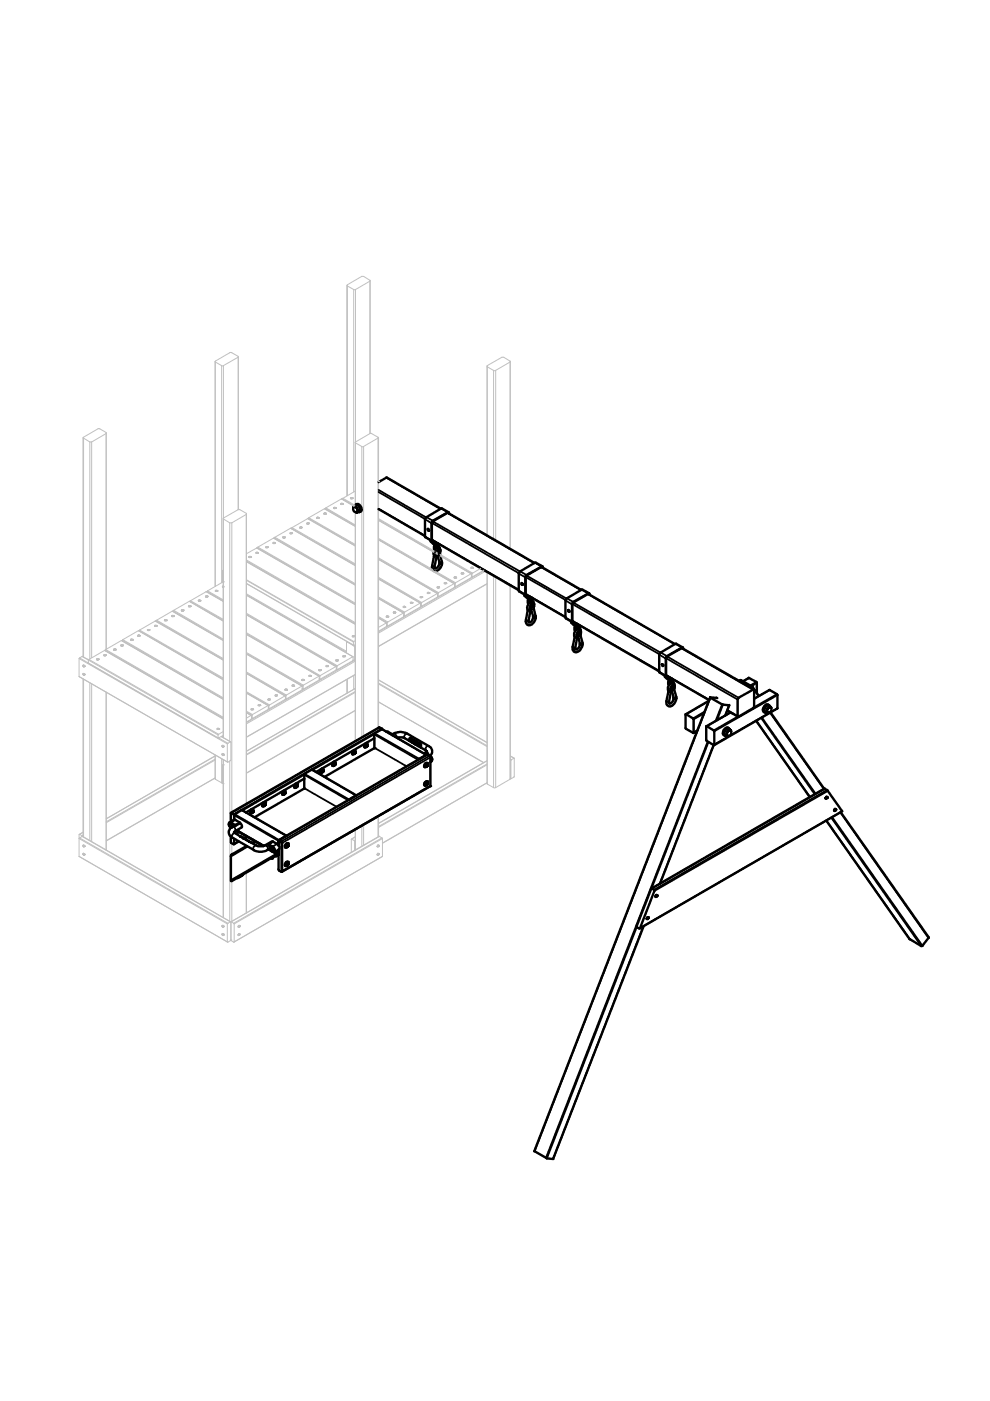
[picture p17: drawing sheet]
<svg xmlns="http://www.w3.org/2000/svg" width="210mm" height="297mm" viewBox="0 0 210 297" stroke-linecap="round" stroke-linejoin="round" font-family="sans-serif">
<g fill="none" stroke="#c0c0c0" stroke-width=".21">
<path d="M78.5 59.5v32.4M45.6 76.6l3.2-1.9h.3l1.4 .9-3.1 2h-.3zM45.6 76.6v47.7M50.5 75.7v32.4M73.5 60.5l3.2-1.9h.4l1.4 .8v.2l-3.3 1.9zM73.5 60.5v44.6M103.3 77.6l3.1-1.9h.4l1.4 .9v.2l-3.2 1.8-1.7-.8zM103.3 77.6v35.9M108.2 76.6v39.8M17.6 92.8v46.4M17.7 92.7l3.2-1.8 1.6 .8v.2l-3.1 1.8h-.4l-1.3-.8zM22.5 91.8v45.9"/>
<path d="M75.3 93.7l3.2-1.8h.2l1.6 .9-3.3 1.9h-.2l-1.5-.8zM75.3 93.8v13.3M80.3 92.8v61.5M47.3 109.9l3.3-1.9 1.7 .9-.1 .2-3.1 1.8h-.4zM47.3 110v46.4M52.3 117.4l2.1-1.3 20.9 12.1M52.3 109v61.4M52.3 119l23 13.3M52.8 118.2v-.2h.3v.2M52.8 118l.1 .1M52.9 118.2h.1M52.9 118.1h.1"/>
<path d="M52.9 118.1v.1M52.9 118l.1 .1M53 118.1h.1M53 118.1l-.1 .1M53 118l.1 .1M53 118h.1M53 118v.1M53.1 118.1h.1M53.1 118h.1M53.1 118.2h.1M54.4 117.3l-.2-.1 .2-.1h.2l.1 .2M54.4 117.3h.1"/>
<path d="M54.4 117.1v.1M54.4 117.2h.1M54.4 117.2v.1M54.5 117.2h.1M54.5 117.1v.1M54.5 117.3h.1M54.5 117.2v.1M54.5 117.2l-.1 .1M54.6 117.2h-.1M54.6 117.1l-.1 .1M54.6 117.3h.1M54.6 117.1h.1"/>
<path d="M54.6 116.3l.1-.3 3.3-1.9 17.3 9.9M56.4 116.1h.1M56.4 116.1l.1-.2h.2v.2M56.5 116.1h.1M56.5 115.9v.1M56.5 116h.1M56.5 116v.1M56.5 116l.1 .1M56.6 116v.1M56.6 116.1h.1M56.6 116h.1M56.6 115.9v.1"/>
<path d="M56.7 115.9l-.1 .2M57.9 115.2h.1M57.9 115.2l-.1-.2h.2h.3l-.1 .2M58 115.2h.1M58 115.1h.1M58 115v.1M58 115.1v.1M58.1 115.1h.1M58.1 115.2h.1M58.2 115.2h.1M58.2 115.1h.1M58.2 115h.1"/>
<path d="M58.2 115v.2M58.2 114.2l.1-.3 3.4-1.9 13.6 7.9M60 114h.1M60 114l-.1-.2h.2h.3l-.1 .2M60.1 114h.1M60.1 113.9h.1M60.1 113.9v.1M60.2 113.9h.1M60.2 114h.1M60.2 113.9v.1M60.3 114h.1M60.3 113.9h.1"/>
<path d="M61.5 113.1h.1M61.5 113.1a.19 .19 0 0 1 .2-.2 .19 .19 0 0 1 .1 .2M61.6 113.1h.1M61.6 113v.1M61.6 113h.1M61.7 113.1h.1M61.7 113h.1M61.8 113.1h.1M61.8 113h.1M61.8 112.1v-.2l3.5-2 10 5.8M61.8 113l-.1 .1M63.6 111.9v-.2h.3v.2"/>
<path d="M63.6 111.9h.1M63.6 111.8h.1M63.7 111.9h.1M63.7 111.8v.1M63.8 111.9h.1M63.8 111.9h-.1M63.8 111.8h-.1M63.9 111.9h.1M63.9 111.8h.1M63.9 111.8l-.1 .1M65.1 111.1a.18 .18 0 0 1 .1-.2 .18 .18 0 0 1 .2 .2M65.2 111h.1"/>
<path d="M65.2 110.9v.1M65.3 111h.1M65.3 110.9v.1M65.4 111h.1M65.4 110.9h.1M65.4 110l.1-.2 3.3-1.9 6.5 3.7M65.4 110.9l-.1 .1M67.2 109.9h.1M67.2 109.9l-.1-.2h.1h.4l-.1 .2M67.2 109.8h.1M67.2 109.7l.1 .1M67.3 109.7h.1"/>
<path d="M67.3 109.8h.1M67.3 109.8h-.1M67.4 109.8h.1M67.4 109.7h.1M67.4 109.7v.1M67.5 109.9h.1M68.7 109h.1M68.7 109l-.1-.2h.2h.3l-.1 .2M68.8 109h.1M68.8 108.9h.1M68.8 108.8v.1M68.8 108.9v.1"/>
<path d="M68.9 109h.1M68.9 108.9v.1M68.9 108.9h.1M68.9 108.8v.1M69 109h.1M69 108.9h.1M69 108.8h.1M69 108.8l-.1 .1M70.8 107.8l-.1-.2h.2h.2v.2M70.9 107.7h.1M70.9 107.6v.1M70.9 107.7h.2"/>
<path d="M71 107.7h.1M71.1 107.7h.1M71.1 107.6h.1M71.1 107.6l-.1 .1M71.1 107.8h.1M72.3 106.9v-.2h.2l.2 .1-.1 .1M72.3 106.9h.1M72.3 106.8h.1M72.3 106.9h.2M72.4 106.9h.1M72.4 106.8h.1M72.5 106.9h.1"/>
<path d="M72.5 106.8h.1M72.5 106.8v.1M72.6 106.9h.1M72.6 106.8h.1M74.4 105.7h.1M74.4 105.7v-.2h.3v.2M74.4 105.6h.1M74.5 105.6h.1M74.5 105.6h.2M74.6 105.6h-.1M74.6 105.7h.1M74.6 105.6h.1"/>
<path d="M74.7 105.6h.1M74.7 105.6h-.1M75.1 107.3l-2.7-1.5-3.3 1.9-.1 .2M75.3 104.1l-2.7 1.5v.3M75.3 108.6v48.5M80.3 118.6l12.5 7.2M80.3 114.4l16 9.3M80.3 110.3l11.6 6.8M80.3 102l.2 .1M92.5 117.3l.2 .2M93.4 117.9l6.5 3.8M18.8 139.9l-1.3-.8-.7 .4v4l31.5 18.1"/>
<path d="M20.6 139.9l-.1-.2h.4l-.1 .2M20.6 139.8h.1M20.6 139.7v.1M20.6 139.8v.1M20.6 139.9h.1M20.7 139.8h.1M20.7 139.8l-.1 .1M20.8 139.9h.1M20.8 139.8h.1M20.8 139.7h.1M20.8 139.7v.1M22 139.1l.1-.3a.18 .18 0 0 1 .3 0 .18 .18 0 0 1 0 .3"/>
<path d="M22.1 139h.1M22.1 138.9h.1M22.1 138.9l.1 .1M22.2 138.9h.1M22.2 138.9v.1M22.2 138.9l.2 .1M22.2 139h.1M22.3 139h.1M22.3 138.9h.1M22.3 138.9v.1M22.4 139h.1M22.4 138.9h.1"/>
<path d="M22.4 138v-.3l3.4-1.9 21.5 12.5M22.4 138.9h-.1M24.1 137.8h.1M24.1 137.8v-.1l.1-.1 .3 .1-.1 .1M24.2 137.8h.1M24.2 137.7h.1M24.3 137.7h-.1M24.3 137.7v.1M24.3 137.7l-.1 .1M24.3 137.7h.1M24.3 137.7l.1 .1M24.3 137.8h.1"/>
<path d="M24.4 137.8h.1M24.4 137.7h.1M24.4 137.7h-.1M25.7 137h.1M25.7 137l-.1-.2 .1-.1 .3 .1v.2M25.7 136.9h.1M25.7 136.8h.1M25.8 136.8v.1M25.8 136.8h.1M25.8 136.9h.1M25.9 136.8l-.1 .1M25.9 136.8h-.1"/>
<path d="M25.9 136.9h.1M25.9 136.8h.1M26 137h.1M26 135.9v-.3l3.4-1.9 17.9 10.4M27.7 135.7v-.1l.1-.1 .3 .1v.1M27.7 135.6h.1M27.8 135.7h.1M27.8 135.6v.1M27.8 135.6h.1M27.9 135.6v.1M27.9 135.7h.1M27.9 135.6h.1"/>
<path d="M28 135.6l-.1 .1M28 135.7h.1M28 135.6h.1M28.1 135.7h.1M29.3 134.9l-.1-.2 .2-.1 .3 .1-.2 .2M29.3 134.8h.1M29.3 134.7v.1M29.4 134.8h.1M29.4 134.7v.1M29.5 134.8h.1M29.5 134.7v.1M29.5 134.7h.1"/>
<path d="M29.5 133.8l.1-.2 3.4-2 14.3 8.3M31.3 133.7h.1M31.3 133.7v-.2h.3v.2M31.4 133.6h.1M31.4 133.5h.1M31.4 133.5v.1M31.5 133.6h.1M31.5 133.5v.1M31.6 133.7h.1M31.6 133.6h.1M31.6 133.5h.1M31.6 133.5v.1"/>
<path d="M32.8 132.8a.18 .18 0 0 1 .2-.2 .18 .18 0 0 1 .1 .2M32.9 132.8h.1M33 132.7h.1M33 132.7l-.1 .1M33 132.7v.1M33 132.7l.1 .1M33 132.6v.1M33.1 132.8h.1M33.1 132.7h.1M33.1 132.6h.1M33.1 132.6v.2M33.1 131.7l.1-.2 3.4-1.9 10.7 6.1"/>
<path d="M34.9 131.6h.1M34.9 131.6v-.2h.1h.3l-.1 .2M35 131.5h.1M35 131.6h.1M35 131.4l.1 .1M35.1 131.6h.1M35.1 131.5v.1M35.1 131.5h.1M35.1 131.5l.1 .1M35.1 131.4v.1M35.2 131.6h.1M35.2 131.5h.1"/>
<path d="M35.2 131.4h.1M35.2 131.4l-.2 .2M36.4 130.7h.1M36.4 130.7v-.2h.4v.2M36.5 130.7h.1M36.5 130.6h.1M36.5 130.5v.1M36.5 130.6v.1M36.6 130.6h.1M36.6 130.5v.1M36.6 130.7h.1M36.6 130.6v.1"/>
<path d="M36.7 130.6v.1M36.7 130.5l-.1 .1M36.7 130.7h.1M36.7 130.5h.1M36.7 129.7l.1-.3 3.4-1.9 7.1 4.1M36.8 130.7h.1M38.5 129.5l-.1-.1 .2-.1 .3 .1-.1 .1M38.5 129.5h.1M38.5 129.3l.1 .1M38.5 129.5h.2M38.6 129.5h.1M38.6 129.4h.1"/>
<path d="M38.7 129.4h.1M38.7 129.5h.1M38.8 129.5h.1M38.8 129.3h.1M38.8 129.3l-.1 .1M40 128.6h.1M40 128.6l-.1-.1 .3-.1h.2l-.1 .2M40.1 128.6h.1M40.1 128.5h.1M40.2 128.6h.1M40.2 128.5h.1M40.3 128.6h.1"/>
<path d="M40.3 128.5h.1M40.3 128.5v.1M42.1 127.4h.1M42.1 127.4v-.2h.3v.2M42.2 127.4h.1M42.2 127.3h.1M42.2 127.4h.2M42.2 127.3v.1M42.3 127.4h.1M42.3 127.3v.1M42.3 127.3h.1M42.4 127.4h.1"/>
<path d="M42.4 127.3h.1M43.6 126.6a.18 .18 0 0 1 .2-.3 .18 .18 0 0 1 .1 .3M43.7 126.5h.1M43.7 126.4h.1M43.8 126.5h.1M43.8 126.5h-.1M43.9 126.5h.1M43.9 126.4h-.1M43.9 126.4h.1M45.7 125.4v-.3h.3v.3M45.8 125.3h.1M45.8 125.2v.1"/>
<path d="M45.8 125.2h.1M45.9 125.3h.1M45.9 125.2h.1M46 125.3h.1M46 125.2h.1M46 125.2l-.2 .1M47.2 124.4h.1M47.2 124.3l.1 .1M47.3 124.3l-.2 .1 .1 .1M47.3 124.4h.1M47.3 121h-.1v2.4M47.3 127.5l-3.5-2.1-3.5 2v.2"/>
<path d="M47.3 123.4l-3.4 1.9v.2M47.3 123.4h.1M47.3 120.9l-.1 .1M52.3 138.7l11.8 6.8M52.3 134.5l15.4 8.9M52.3 130.4l18.9 10.9M52.3 126.2l22.6 13M52.3 123.7l22.6 13.1M71.3 139.9v.1M71.4 139.9v.1M71.5 139.9l-.1 .1M71.5 139.9h.1"/>
<path d="M72.8 139.2l-.1-.1 .1-.1 .4 .1-.1 .1M72.8 139.2h.1M72.8 139.1h.1M72.9 139.1h.1M72.9 139.2h.1M73 139.2h.1M73 139.1h.1M73.1 139.2h.1M73.5 136.1l1.7 1v2.9l-.3-.1M73.5 136.1v2.3M74.7 135h.1M74.7 135v-.1a.2 .2 0 0 1 .2-.1 .2 .2 0 0 1 .2 .2"/>
<path d="M74.8 134.9h.1M74.9 134.9h.1M74.9 134.9h-.1M75 134.9h.1M75.1 135h.1M75.3 135.9l-.4 .2v.7l.4-.1M75.3 139.9l-.2 .2M80.3 131l1.7 1.1M80.3 126.9l5.2 3.1M80.3 122.7l8.9 5.2M81.9 130.9h.1M81.9 130.9v-.2l.1-.1a.16 .16 0 0 1 .3 0 .16 .16 0 0 1-.1 .3"/>
<path d="M82 130.8h.1M82 130.7h.1M82 132.1v.7l-1.7 1M82 132.1l-1.7 .9M82 132.6l.2 .1M82 130.7v.1M82.1 130.7h.1M82.1 130.8h.1M82.1 131.9l3.5-1.9-.1 .8-3.3 1.9h-.1zM82.1 130.7v.1M82.2 130.8h.1M82.2 130.7h.1"/>
<path d="M82.2 130.7v.1M83.4 130h.1M83.4 130v-.2a.19 .19 0 0 1 .3-.1 .19 .19 0 0 1 .1 .3M83.5 129.9h.1M83.5 129.8h.1M83.6 129.8v.1M83.6 129.9h.1M83.6 129.8h.1M83.7 129.9h.1M83.7 129.8h.1M83.7 129.8v.1M85.5 128.8h.1"/>
<path d="M85.5 128.8v-.2l.2-.1 .2 .1v.2M85.6 128.7h.1M85.7 128.6h.1M85.6 130.5l.1 .1M85.6 128.6l.1 .1M85.7 128.7h.1M85.7 128.6v.1M85.8 128.7h.1M85.8 128.6h.1M85.8 129.8l3.4-1.9v.8l-3.5 1.9zM85.8 128.6l-.1 .1M85.9 128.8h.1"/>
<path d="M87.1 127.9h.1M87.1 127.9v-.2h.3v.2M87.1 127.8h.1M87.1 127.7h.1M87.1 127.8v.1M87.2 127.8h.1M87.2 127.7l-.1 .1M87.2 127.8l-.1 .1M87.2 127.7v.1M87.2 127.7h.1M87.3 127.8h-.1M87.3 127.9h.1"/>
<path d="M87.3 127.8h.1M87.3 127.7h.1M87.4 127.9h.1M89.2 126.7a.18 .18 0 0 1 .1-.2 .18 .18 0 0 1 .2 .2M89.2 126.7h.1M89.2 126.5h.1M89.2 128.4l.1 .2M89.2 126.6h.1M89.3 126.5v.1M89.3 126.6h.1M89.3 126.6l-.1 .1M89.3 126.6l.1 .1"/>
<path d="M89.3 127.7l3.5-1.9v.8l-3.5 2zM89.4 126.6h-.1M89.4 126.7h.1M89.4 126.5l-.1 .1M89.4 126.5h.1M90.7 125.8a.19 .19 0 0 1 .1-.2 .19 .19 0 0 1 .2 .2h-.1M90.7 125.8h.1M90.7 125.7h.1M90.7 125.7v.1M90.8 125.7h.1M90.8 125.7l.1 .1M90.8 125.8h.1"/>
<path d="M90.8 125.7v.1M90.8 125.7l-.1 .1M90.9 125.8h.1M90.9 125.7h.1M90.9 125.7v.1M92.7 124.6h.1M92.7 124.6l.1-.2h.2v.2M92.8 124.6h.1M92.8 124.4v.1M92.8 126.4l.1 .1M92.8 124.5h.1M92.9 124.5h.1"/>
<path d="M92.9 124.6h.1M92.9 125.7l3.4-2 .1 .1-.1 .8-3.3 1.9zM93 124.6h.1M93 124.5h.1M93 124.4h.1M93 124.4v.2M94.2 123.7h.1M94.2 123.7v-.1l.2-.1 .2 .1v.1M94.3 123.7h.1M94.4 123.6h.1M94.3 123.6l.1 .1M94.4 123.7h.1"/>
<path d="M94.4 123.6v.1M94.5 123.7h.1M94.5 123.6l-.1 .1M94.5 123.6h.1M94.6 123.7h.1M96.3 122.5h.1M96.3 122.5a.2 .2 0 0 1 .2-.2 .2 .2 0 0 1 .1 .2M96.4 122.5h.1M96.4 122.4h.1M96.4 124.3l.1 .1M96.5 122.5h.1M96.5 122.4h-.1"/>
<path d="M96.5 122.4h.1M96.6 122.5h.1M96.6 122.4h.1M96.6 123.6l3.3-1.9v.8l-3.4 1.9zM96.6 122.4l-.1 .1M97.9 121.7v-.2h.3v.2M97.9 121.7h.1M97.9 121.6h.1M97.9 121.5v.1M97.9 121.5h.1M97.9 121.6v.1M98 121.5v.1"/>
<path d="M98 121.6h.1M98 121.6l-.1 .1M98 121.5l.1 .1M98 121.5h.1M98.1 121.5l-.1 .1M98.1 121.6h.1M98.1 121.5h.1M98.2 121.7h.1M99.9 120.5a.19 .19 0 0 1 .1-.3 .19 .19 0 0 1 .3 .1l-.1 .2M99.9 120.4h.1M99.9 120.3h.1M99.9 122.2l.2 .1"/>
<path d="M100 120.4h.1M100.1 120.4h.1M100.1 120.3v.1M100.1 120.3h.1M100.2 120.4h.1M100.2 120.3h.1M101.9 120.5l-1.8 1.1v.8l2.5-1.5M103.3 121.3v44.9l1.5 .9 3.4-1.9v-41.1M103.3 123.8l-23 13.3M17.6 143.9v33.5M17.7 141.1v.1M17.7 142.9h.1"/>
<path d="M17.7 141.3h.1M17.7 141.1h.1M17.7 143.1h.1M17.7 141.2h.1M17.7 141.2v.1M17.7 143h.1M17.8 141h-.2v.3l.1 .1 .2-.1M17.8 141.3h.1M17.8 141.2h.1M17.8 142.8h-.2v.2a.16 .16 0 0 0 .1 .2 .16 .16 0 0 0 .2-.1M17.8 143h.1M17.8 142.9l-.1 .2"/>
<path d="M17.8 142.9h.1M17.8 141.2v.1M17.8 143.1h.1M17.8 143v.1M17.9 143.1h.1M22.5 146.8v33.5M46.1 154.7a.18 .18 0 0 1 .2-.3 .18 .18 0 0 1 .1 .3M46.1 154.6h.1M46.1 154.5h.1M46.2 154.6h.1M46.2 154.5h.1M46.2 154.5v.1"/>
<path d="M46.3 154.5l.1 .1M46.3 154.5h.1M46.3 154.5v.1M46.4 154.6h.1M46.4 154.5h.1M46.4 154.5h-.1M46.9 156.1l2 1.2M47 156.1l.2 .2M47.1 159.9h.1M47.1 158.2h.1M47.2 160h.1M47.2 158.2h.1"/>
<path d="M47.2 159.9h.1M47.2 158.1v.1M47.2 158.3h.1M47.2 159.8h.1M47.2 159.8h-.1v.2a.16 .16 0 0 0 .1 .2 .16 .16 0 0 0 .2-.1M47.2 159.9v.1M47.2 158h.1M47.2 158a.18 .18 0 0 0-.1 .3 .18 .18 0 0 0 .3 .1v-.1M47.2 158.4h.1M47.2 158.3v.1M47.2 158.2l.1 .1M47.3 158.2l-.1 .1"/>
<path d="M47.3 158.3h.1M47.3 155.1l-1 .6-.1 .7 1.1-.5M47.3 152.4l-25.1-14.6-3.5 2.1 .1 .7 27.5 15.9M48.2 157.7l.6-.4h.2v3.8l-.7 .5-.1-.1zM52.3 152.3l.9-.6 .1 .1v.6l-1 .7M52.3 151.1l1 .6M52.3 146.9l4.6 2.7M52.3 142.8l8.2 4.7M53.3 150.5h.1M53.3 150.5l-.1-.1a.19 .19 0 0 1 .2-.1 .19 .19 0 0 1 .2 .2M53.3 150.4h.1M53.3 152.3h.2"/>
<path d="M53.4 150.4h.1M53.5 150.4h.1M53.5 151.6l3.4-2-.1 .8-3.3 1.9zM53.6 150.5h.1M54.8 149.6v-.2h.3v.2M54.8 149.5h.1M54.9 149.6h.1M54.9 149.5h.1M54.9 149.5v.1M55 149.5h.1M55.1 149.5h.1M55.1 149.6h.1"/>
<path d="M56.8 148.4a.18 .18 0 0 1 .2-.2 .18 .18 0 0 1 .1 .2M56.9 148.4h.1M56.9 148.3h.1M56.9 150.2l.2 .1M56.9 148.3l.1 .1M57 148.3h.1M57 148.3v.1M57 148.3l.1 .1M57 149.5l3.5-1.9v.7l-3.4 2zM57.1 148.4h.1M57.1 148.3h.1M58.4 147.6h.1"/>
<path d="M58.4 147.6v-.3h.3v.3M58.4 147.5h.1M58.4 147.4h.1M58.5 147.4v.1M58.5 147.4h.1M58.5 147.4l-.1 .1M58.5 147.4l.1 .1M58.5 147.5h.1M58.6 147.4l-.1 .1M58.6 147.4h-.1M58.6 147.4h.1M58.6 147.5h.1"/>
<path d="M58.7 147.4l-.1 .1M60.5 146.4h.1M60.5 146.4l-.1-.2 .1-.1 .3 .1v.2M60.5 146.3h.1M60.5 146.2h.1M60.5 148.1l.1 .1M60.6 146.2v.1M60.6 146.2h.1M60.6 146.3h.1M60.7 146.2l-.1 .1M60.7 146.2h-.1M60.7 146.3h.1"/>
<path d="M60.7 146.2h.1M60.7 147.4l3.4-1.9-.1 .8-3.4 1.9zM60.8 146.4h.1M62 145.5h.1M62 145.5l-.1-.2 .1-.1 .4 .1-.1 .2M62 145.4h.1M62.1 145.3h.1M62.1 145.3v.1M62.1 145.4h.1M62.2 145.4h.1M62.2 145.3h.1M62.2 145.3v.1"/>
<path d="M62.3 145.5h.1M64.1 144.3l-.1-.2 .1-.1 .4 .1-.1 .2M64.1 144.2h.1M64.1 144.1h.1M64.1 146l.2 .1M64.2 144.1h.1M64.2 144.1v.1M64.2 144.2h.1M64.3 144.2h.1M64.3 144.1h.1M64.3 144.1v.1M64.3 145.3l3.4-1.9-.1 .8-3.3 1.9z"/>
<path d="M64.4 144.3h.1M65.6 143.4l-.1-.2h.4l-.1 .2M65.6 143.3h.1M65.6 143.2l.1 .1M65.6 143.3l.1 .1M65.7 143.4h.1M65.7 143.3h.1M65.7 143.3v.1M65.7 143.2v.1M65.8 143.4h.1M65.8 143.3h.1M65.8 143.2h.1"/>
<path d="M65.8 143.2v.1M67.6 142.2a.18 .18 0 0 1 .2-.2 .18 .18 0 0 1 .1 .2M67.7 142.2h.1M67.7 142h.1M67.7 143.9l.1 .1M67.7 142.1h.1M67.7 142l.1 .1M67.8 142.1h.1M67.8 142v.1M67.8 142.1l-.1 .1M67.8 142.1l.1 .1M67.8 143.2l3.5-1.9-.1 .8-3.3 2z"/>
<path d="M67.9 142.2h.1M67.9 142.1h.1M67.9 142h.1M69.2 141.3h.1M69.2 141.3l-.1-.2h.1h.3v.2M69.2 141.2h.1M69.2 141.1l.1 .1M69.3 141.2h.1M69.3 141.2v.1M69.3 141.2l-.1 .1M69.3 141.2l.1 .1M69.3 141.3h.1"/>
<path d="M69.4 141.2h-.1M69.4 141.2h.1M69.4 141.3h.1M69.4 141.1h.1M69.4 141.1v.1M69.5 141.3h.1M71.2 140.1h.1M71.2 140.1v-.2h.4v.2M71.3 140.1h.1M71.3 140h.1M71.3 141.8l.1 .2M71.4 140h.1"/>
<path d="M71.4 140.1h.1M71.4 140v.1M71.4 141.1l3.5-1.9-.1 .9-3.3 1.9zM71.5 140v.1M71.5 140.1h.1M71.5 140h.1M71.6 140.1h.1M73.5 144.1v2.8M75.3 150.7l-23 13.2M75.3 146l-23 13.2M75.3 143.1l-23 13.2M80.3 148.8l22.3 12.9"/>
<path d="M80.3 144.1l23 13.3M16.8 177.8l.7-.5 31.4 18.1M17.5 177.3l-.6-.4-.1 .1v4.6l31.5 18.2M17.6 176.5l-.8 .4M17.7 179.3h.1M17.7 179.4h.1M17.7 179.5h.1M17.7 179.2h.1M17.7 179.3l.1 .1M17.7 179.2v.1M17.7 179.4v.1M17.7 179.3v.1"/>
<path d="M17.8 179.2h-.2v.2l.1 .2 .2-.2M17.8 179.4h.1M45.6 160.1v5l1.6 .9M45.6 160.3l-23.1 13.3M45.6 165l-23.1 13.3M47.1 160h.1M47.2 166l.1 .2M47.2 160v.1M47.2 160.1h.1M47.3 160h-.1M47.3 166.2h.1M47.3 162.2h-.1v3.8"/>
<path d="M47.3 162.2h.1M47.3 160.1h.1M47.3 160v.1M47.3 160l-.1 .1M47.3 162.1l-.1 .1M47.3 161.1v33.4M47.4 160.1h.1M52.3 177.5v.6M75.3 177.4l-.8 .5M75.3 175.9v4.4M80 179.4h.1M80.1 179.4v.1"/>
<path d="M80.1 179.4h.1M80.1 179.4h-.1M80.1 179.2h.1M80.1 179.2h.2v.2l-.2 .2-.2-.2M80.1 179.3h.1M80.1 179.5h.1M80.1 179.3v.1M80.1 179.2v.1M80.2 179.4h.1M80.2 179.3h.1M80.3 173v4.4M103.3 161.3l-23 13.2"/>
<path d="M103.3 166l-22.2 12.8M108.2 165l.1 .1M108.2 160.3l.8 .5M108.3 161.1l.7-.3v3.9l-.6 .4zM17.7 181.1h.1M17.7 181.2h.1M17.7 181h.1M17.7 181v.1M17.8 181h-.2v.2l.1 .1 .2-.1M17.8 181.2h.1M17.8 181.1l-.1 .1M17.8 181.1h.1"/>
<path d="M17.9 181.2h.1M47.2 198.1h.1M47.1 196.3l.1 .1M47.1 196.4h.1M47.2 198.1v.1M47.2 196.4h.1M47.2 198h.1M47.2 196.3h.1M47.2 196.3v.1M47.2 198.2h.1M47.2 196.5h.1M47.2 198l-.1-.1v.3a.16 .16 0 0 0 .1 .2 .16 .16 0 0 0 .2-.2"/>
<path d="M47.2 198.3h.1M47.2 196.2h.1M47.2 196.2a.18 .18 0 0 0-.1 .2 .18 .18 0 0 0 .3 .1M47.2 198v.1M47.2 198.2v.1M47.2 196.4l.1 .1M47.2 198.1l.1 .1M47.3 198.2h.1M47.3 198.2h-.1M47.3 196.5h.1M47.4 198.2h.1M49 195.4l31.4-18.1 .7 .4v3.9l-31.5 18.2"/>
<path d="M49 195.5l.7 .4v3.9l-.7-.4v-.1M49 195.5l-.2-.1-.6 .5v3.8l.1 .1 .7-.5M49 199.3h.1M49 195.5v3.8M50.5 198.2h.1M50.5 196.5h.1M50.6 198.2h.1M50.6 196.4h.1M50.6 196.4v.1M50.6 198.1v.1M50.6 196.2h.1M50.6 196.2a.18 .18 0 0 1 .1 .2 .18 .18 0 0 1-.2 .1"/>
<path d="M50.6 196.3h.1M50.6 196.5h.1M50.6 196.4l-.1 .1M50.6 198h.1M50.6 198l.1-.1 .1 .3a.16 .16 0 0 1-.1 .2 .16 .16 0 0 1-.2-.2M50.6 198.1h.1M50.6 198.3h.1M50.6 198.2v.1M50.6 198.2h-.1M50.6 198v.2M50.7 196.5h.1M50.7 198.2h.1"/>
<path d="M50.7 196.3h.1M50.7 196.3h-.1M50.7 198.1h.1M50.7 198h.1M50.7 196.4h.1M50.7 198.1v.1M52.3 185v8.5M75.2 180.3v-2l-.7-.4v2.8M79.9 181.2h.1M80 181.2h.1M80.1 181.2h.1M80.1 181.1h.1"/>
<path d="M80.1 181.2h-.1M80.1 181.1v.1M80.1 181h.2v.2l-.2 .1-.2-.1M80.1 181h.1M80.1 181v.1M80.2 181.1h.1"/>
</g>
<g fill="none" stroke="#c0c0c0" stroke-width=".21">
<path d="M78.4 59.6v32.3M45.7 76.8v47.5M47 77.5v46.1M47.4 77.5v32.3M50.5 75.7v32.4M73.7 60.6v44.5M75 61.4v42.9M75.4 61.4v32.3M103.3 77.8v35.8M104.6 78.5v35.8M105.1 78.5v36.1M108.1 76.8v39.5"/>
<path d="M17.7 92.9v46.4M19 93.7v46M19.4 93.7v45.7M22.5 91.9v45.8M75.4 93.9v13.1M76.7 94.7v61.6M77.1 94.7v61.4M80.1 92.9v61.5M47.4 110v46.4M48.7 110.9v46.3M49.1 110.9v61.4M52.2 109.1v61.4"/>
<path d="M52.3 119.1l23 13.3M52.3 118.7l23 13.3M52.3 118.9l23 13.3M52.8 118.2h.3M52.8 118h.3a.17 .17 0 0 1-.2 .2 .17 .17 0 0 1-.1-.2zM52.8 118.1h.1M52.8 118l.1 .1M52.8 118h.1M52.8 118.1l.1 .1M52.9 118.2h.1M52.9 118.1h.1M52.9 118h.1"/>
<path d="M52.9 118l.1 .1M53 118h.1M53 118.1v.1M53 118.1h.1M53 118.1l-.1 .1M53 118.2h.1M53.1 118h.1M53.1 118l-.1 .1M53.1 118.1h.1M53.1 118.2h.1M53.1 118.1v.1M54.3 117.3h.4"/>
<path d="M54.4 117.3h.1M54.4 117.1v.1M54.4 117.1h.1M54.4 117.2v.1M54.4 117.2h.1M54.4 116.2l20.9 12M54.5 117.1h.1M54.5 117.3h.1M54.5 117.1v.1M54.5 117.2h.1M54.5 117.2l.1 .1M54.6 117.1h.1"/>
<path d="M54.6 117.1l-.1 .1M54.6 117.3h.1M54.6 116.1l20.7 12M54.7 116l20.6 11.9M56.3 116l.2-.1h.3l-.2 .2zM56.4 116.1h.4M56.5 116.1h.1M56.5 115.9v.1M56.5 115.9h.1M56.5 116v.1M56.5 116h.1M56.6 115.9h.1"/>
<path d="M56.6 116.1h.1M56.6 116h.1M56.6 115.9v.1M56.6 116l.1 .1M56.7 115.9h.1M56.7 115.9l-.1 .1M56.7 116.1h.1M57.9 115.2h.3M58 115.2h.1M58 115.1v.1M58 115.1h.1M58 115v.1"/>
<path d="M58 115h.1M58 115l.1 .1M58 114.1l17.3 10M58.1 115h.1M58.1 115.2h.1M58.1 115.1h.1M58.1 115v.1M58.2 115h.1M58.2 115v.1M58.2 115.1h.1M58.2 115.1v.1M58.2 115.2h.1"/>
<path d="M58.2 114l17.1 9.9M58.3 113.9l17 9.8M59.9 113.8h.3l.2 .2h-.4zM60 114h.3M60.1 114h.1M60.1 113.9v.1M60.1 113.9h.1M60.1 113.8v.1M60.1 113.8h.1M60.2 114h.1M60.2 113.9h.1M60.2 113.9l-.1 .1"/>
<path d="M60.3 113.8l-.1 .1M60.3 113.8h.1M60.3 113.8v.1M60.3 113.9h.1M60.3 113.9v.1M60.3 114h.1M61.5 113h.3l.1 .1h-.4zM61.5 113.1h.3M61.6 113.1h.1M61.6 113v.1M61.6 113h.1M61.6 113l.1 .1"/>
<path d="M61.6 112l13.7 7.9M61.7 113h.1M61.7 113.1h.1M61.7 113v.1M61.7 113l.1 .1M61.8 113h-.1M61.8 113h.1M61.8 113v.1M61.8 113.1h.1M61.8 113l-.1 .1M61.8 112l13.5 7.7M61.9 111.9l13.4 7.7"/>
<path d="M63.6 111.8l.3-.1v.2h-.3zM63.6 111.9h.3M63.6 111.9h.1M63.6 111.8h.1M63.6 111.8l.1 .1M63.7 111.9h.1M63.7 111.8v.1M63.7 111.8h.1M63.7 111.8l-.1 .1M63.7 111.8l.1 .1M63.8 111.8h.1M63.8 111.9h.1"/>
<path d="M63.8 111.9h-.1M63.8 111.8v.1M63.9 111.8h.1M63.9 111.9h.1M63.9 111.9h-.1M65.1 111h.4M65.2 111h.1M65.2 110.9v.1M65.2 110.9h.1M65.2 110l10.1 5.7M65.3 110.9h.1M65.3 111h.1"/>
<path d="M65.3 111h-.1M65.3 110.9v.1M65.4 110.9h.1M65.4 110.9l-.1 .1M65.4 111h.1M65.4 109.9l9.9 5.7M65.5 109.8l9.8 5.6M67.1 109.8l.1-.1h.4l-.2 .2zM67.2 109.9h.3M67.2 109.8h.1M67.2 109.7v.1M67.2 109.7h.1"/>
<path d="M67.2 109.7l.1 .1M67.3 109.7h.1M67.3 109.8h.1M67.4 109.7h.1M67.4 109.8h.1M67.4 109.7v.1M68.7 109h.3M68.8 109h.1M68.8 108.9v.1M68.8 108.9h.1M68.8 108.8v.1M68.8 108.8h.1"/>
<path d="M68.8 107.9l6.5 3.7M68.9 108.8h.1M68.9 109h.1M68.9 108.9h.1M69 108.8h.1M69 108.8v.1M69 108.9h.1M69 108.9v.1M69 109h.1M69 108.8l-.1 .1M69 107.8l6.3 3.6M69.1 107.7l6.2 3.6"/>
<path d="M70.7 107.6a.23 .23 0 0 1 .4-.1 .23 .23 0 0 1 0 .4 .23 .23 0 0 1-.4-.2zM70.7 107.8h.4M70.8 107.6l.1 .1M70.8 107.6h.1M70.9 107.7h.1M70.9 107.6h.1M70.9 107.6v.1M71 107.6h.1M71 107.7h.1M71.1 107.6h.1M71.1 107.6l-.1 .1M71.1 107.7h.1"/>
<path d="M72.3 106.9h.3M72.3 106.9h.1M72.3 106.8h.1M72.3 106.8l.1 .1M72.4 106.9h.1M72.4 106.8l-.1 .1M72.4 106.8h.1M72.4 106.7h.1M72.4 106.7l.1 .1M72.4 106.8l.1 .1M72.4 106.7l-.1 .1M72.4 105.8l2.7 1.6"/>
<path d="M72.5 106.8h.1M72.5 106.9h.1M72.5 106.7v.1M72.5 106.7h.1M72.5 106.8l.1 .1M72.5 106.8v.1M72.6 106.8h.1M72.6 106.9h.1M72.6 106.7l-.1 .1M72.6 106.7v.1M72.6 105.8l2.6 1.4M72.7 105.6l2.5 1.5"/>
<path d="M74.4 105.5l.3 .1-.3 .1zM74.4 105.7h.3M74.4 105.7h.1M74.4 105.6h.1M74.4 105.6v.1M74.5 105.6h.1M74.5 105.6h-.1M74.5 105.7h.1M74.5 105.6l.1 .1M74.5 105.6v.1M74.6 105.6h.1M74.6 105.7h.1"/>
<path d="M74.6 105.6h-.1M74.7 105.6h.1M74.7 105.6l-.1 .1M75.4 108.6v48.5M80.3 118.6l12.4 7.2M80.3 118.3l12.7 7.4M80.3 118.5l12.6 7.3M80.3 114.5l16 9.2M80.3 114.2l11.5 6.6M80.3 114.3l16.2 9.4M80.3 110.3l11.6 6.8M80.3 110l11.8 6.8"/>
<path d="M80.3 110.2l11.7 6.8M80.3 102l.2 .2M92.5 117.4l.2 .1M92.5 117.2l.2 .2M92.5 117.1l.2 .1M93.3 117.5l6.9 4M93.3 117.7l6.8 4M93.4 117.9l6.5 3.8M16.8 139.6l31.4 18.1M16.9 139.5l29.3 16.9M17.4 139.2l28.8 16.6M18.9 139.8l27.5 15.9"/>
<path d="M20.5 139.9h.4M20.6 139.8h.1M20.6 139.7v.1M20.6 139.7h.1M20.6 139.8v.1M20.6 139.9h.1M20.7 139.7h.1M20.7 139.8l.1 .1M20.7 139.8h.1M20.7 139.8l-.1 .1M20.8 139.7h.1M20.8 139.8h.1"/>
<path d="M20.8 139.9h.1M20.8 139.7l-.1 .1M20.8 139.7v.1M20.8 139.8v.1M22 139h.4M22.1 139h.1M22.1 138.9h.1M22.2 138.9l-.1 .1M22.2 138.9h.1M22.2 139h.1M22.2 137.9l25.1 14.5M22.3 138.9h.1"/>
<path d="M22.3 138.9l.1 .1M22.3 139h.1M22.3 138.9h-.1M22.4 138.9h.1M22.4 138.9h-.1M22.4 139h.1M22.4 137.8l24.9 14.5M22.4 137.7l24.9 14.4M24.1 137.8h.3M24.2 137.6l.3 .1-.1 .1a.16 .16 0 0 1-.2 0 .16 .16 0 0 1 0-.2zM24.2 137.8h.1M24.2 137.7v.1"/>
<path d="M24.2 137.7h.1M24.3 137.7h.1M24.3 137.8h.1M24.4 137.7h.1M24.4 137.7v.1M24.4 137.8h.1M24.4 137.7h-.1M25.6 136.8h.1a.16 .16 0 0 1 .2-.1 .16 .16 0 0 1 0 .3l-.3-.1zM25.7 137h.3M25.7 136.9h.1M25.7 136.8v.1M25.7 136.8h.1"/>
<path d="M25.7 135.8l21.6 12.5M25.8 136.8h.1M25.8 136.9h.1M25.9 136.8h.1M25.9 136.8v.1M25.9 136.9h.1M25.9 136.8h-.1M26 135.7l21.3 12.4M26 135.6l21.3 12.3M27.7 135.6l.2-.1 .2 .2h-.4zM27.7 135.7h.4M27.7 135.7h.1"/>
<path d="M27.8 135.7h.1M27.8 135.6l-.1 .1M27.8 135.6h.1M27.8 135.6v.1M27.9 135.6h.1M27.9 135.7h.1M27.9 135.6l.1 .1M27.9 135.6v.1M28 135.6h.1M28 135.7h.1M29.2 134.9h.4M29.3 134.8h.1"/>
<path d="M29.3 134.7h.1M29.3 134.7v.1M29.3 133.7l18 10.4M29.4 134.7h.1M29.4 134.8h.1M29.4 134.7v.1M29.5 134.7h-.1M29.5 134.7h.1M29.5 134.7v.1M29.5 134.8h.1M29.5 133.7l17.8 10.2M29.6 133.6l17.7 10.1"/>
<path d="M31.2 133.5h.4l.1 .1-.4 .1zM31.3 133.7h.4M31.4 133.7h.1M31.4 133.6h.1M31.4 133.5h.1M31.4 133.5v.1M31.4 133.6v.1M31.5 133.5h.1M31.5 133.6l.1 .1M31.5 133.6h.1M31.5 133.6l-.1 .1M31.6 133.5h.1"/>
<path d="M31.6 133.5v.1M31.6 133.6h.1M31.6 133.7h.1M31.6 133.5l-.1 .1M31.6 133.6v.1M32.8 132.6h.3l.1 .2h-.4zM32.8 132.8h.3M32.9 132.8h.1M32.9 132.7v.1M32.9 132.7h.1M32.9 132.6v.1M32.9 132.6h.1"/>
<path d="M32.9 132.6l.1 .1M32.9 131.7l14.4 8.2M33 132.7h.1M33 132.6h.1M33 132.7l.1 .1M33 132.7l-.1 .1M33.1 132.6h.1M33.1 132.6v.1M33.1 132.7h.1M33.1 132.7v.1M33.1 132.8h.1M33.1 132.6l-.1 .1"/>
<path d="M33.1 131.6l14.2 8.2M33.2 131.5l14.1 8.1M34.9 131.4a.16 .16 0 0 1 .3 0 .16 .16 0 0 1 0 .2h-.3zM34.9 131.6h.3M35 131.6h.1M35 131.5v.1M35 131.5h.1M35 131.4v.1M35 131.4h.1M35 131.4l.1 .1M35.1 131.4h.1M35.1 131.6h.1"/>
<path d="M35.1 131.5h.1M35.2 131.4h.1M35.2 131.4v.1M35.2 131.5h.1M35.2 131.5v.1M35.2 131.6h.1M35.2 131.4l-.1 .1M36.4 130.5a.16 .16 0 0 1 .3 0 .16 .16 0 0 1 0 .2h-.3zM36.4 130.7h.4M36.5 130.7h.1M36.5 130.6v.1M36.5 130.6h.1"/>
<path d="M36.5 130.5v.1M36.5 130.5h.1M36.5 130.5v.2l.1-.2M36.5 129.6l10.8 6.2M36.6 130.5h.1M36.6 130.7h.1M36.6 130.5v.1M36.6 130.6h.1M36.7 130.5h.1M36.7 130.5v.1M36.7 130.6h.1M36.7 130.6v.1"/>
<path d="M36.7 130.7h.1M36.7 129.5l10.6 6.2M36.8 129.4l10.5 6.1M38.5 129.5h.4M38.5 129.5h.1M38.5 129.3l.1 .1M38.5 129.3h.1M38.6 129.5h.1M38.6 129.4l-.1 .1M38.6 129.4h.1M38.6 129.3h.1M38.6 129.4v.1"/>
<path d="M38.7 129.3h.1M38.7 129.5h.1M38.7 129.4h.1M38.7 129.3v.1M38.7 129.4l.1 .1M38.7 129.4v.1M38.8 129.3h.1M38.8 129.3l-.1 .1M38.8 129.5h.1M40 128.5l.2-.1 .2 .2h-.3zM40 128.6h.4M40.1 128.6h.1"/>
<path d="M40.1 128.5h.1M40.1 128.5v.1M40.1 128.4v.1M40.1 128.4l.1 .1M40.1 127.5l7.2 4.2M40.2 128.5h.1M40.2 128.6h.1M40.3 128.4l-.1 .1M40.3 128.4h.1M40.3 128.5h.1M40.3 128.5v.1M40.3 128.6h.1"/>
<path d="M40.3 128.5l-.1 .1M40.3 128.4v.1M40.3 127.5l7 4M40.4 127.4l6.9 3.9M42 127.3l.4-.1 .1 .2h-.4zM42.1 127.4h.3M42.2 127.4h.1M42.2 127.3v.1M42.2 127.3h.1M42.3 127.3h.1M42.3 127.4h.1M42.4 127.3h.1"/>
<path d="M42.4 127.3v.1M42.4 127.4h.1M42.4 127.3l-.1 .1M43.6 126.4h.4a.22 .22 0 0 1-.2 .2 .22 .22 0 0 1-.2-.2zM43.6 126.5h.3M43.7 126.5h.1M43.7 126.4v.1M43.7 126.4h.1M43.7 126.4l.1 .1M43.7 125.5l3.6 2M43.8 126.4h.1M43.8 126.5h.1"/>
<path d="M43.8 126.5h-.1M43.8 126.4v.1M43.9 126.4h.1M43.9 126.4v.1M43.9 126.5h.1M43.9 126.4l-.1 .1M43.9 125.4l3.4 2M44 125.3l3.3 1.9M45.7 125.3h.3M45.7 125.1h.1a.16 .16 0 0 1 .2 0 .16 .16 0 0 1 0 .3l-.3-.1zM45.7 125.3h.1M45.7 125.2l.1 .1"/>
<path d="M45.7 125.2h.1M45.8 125.3h.1M45.8 125.3h-.1M45.8 125.2h.1M45.8 125.2v.1M45.9 125.2h.1M45.9 125.3h.1M46 125.2h.1M46 125.2l-.1 .1M46 125.3h.1M47.2 124.4h.1M47.2 124.3l.1 .1"/>
<path d="M47.2 124.3h.1M47.3 124.3h-.1l.1 .2h-.1M47.3 124.4h.1M47.3 124.4h-.1M47.3 124.3h.1M47.3 123.4h.1M52.3 138.7l11.7 6.8M52.3 138.4l12 6.9M52.3 138.5l12 6.9M52.3 134.5l15.3 8.9M52.3 134.2l15.6 9M52.3 134.4l15.5 9"/>
<path d="M52.3 130.4l18.9 10.9M52.3 130l19.2 11.1M52.3 130.2l19.1 11.1M52.3 126.2l22.5 13M52.3 125.9l21.2 12.2M52.3 126.1l21.2 12.2M52.3 122.9l22.7 13.1M52.3 123l22.6 13.1M52.3 123.7l22.6 13.1M71.2 139.9a.16 .16 0 0 1 .3 0 .16 .16 0 0 1 0 .2h-.3zM71.3 139.9v.1M71.3 139.9h.1"/>
<path d="M71.4 139.9h.1M71.4 139.9l-.1 .1M71.4 139.9v.1M71.4 140h.1M71.5 139.9h.1M71.5 139.9v.1M72.7 139.1a.23 .23 0 0 1 .4-.2 .23 .23 0 0 1 0 .4 .23 .23 0 0 1-.4-.1zM72.7 139.2h.4M72.8 139.2h.1M72.8 139.1h.1M72.8 139.1v.1M72.9 139.1h.1"/>
<path d="M72.9 139.2h.1M73 139.1h.1M73 139.1v.1M73 139.2h.1M73.5 136.1h.1M74.7 134.9l.4-.1v.1l-.4 .1zM74.7 135h.4M74.8 134.9h.1M74.8 134.8h.1M74.8 134.8l.1 .1M74.8 134.8v.1M74.9 134.9h.1"/>
<path d="M74.9 134.9h-.1M75 134.8l-.1 .1M75 134.8h.1M75 134.9h.1M75 134.8v.1M75.3 137.1h-.1M75.3 136.8l-.2 .2M75.3 139.9h-.1M80.3 131l1.6 1.1M80.3 130.7l1.9 1.2M80.3 130.9l1.8 1.1M80.3 126.9l5.2 3.1"/>
<path d="M80.3 126.6l5.5 3.2M80.3 126.8l5.4 3.1M80.3 122.8l8.8 5.1M80.3 122.4l9.1 5.3M80.3 122.6l9 5.3M81.9 130.9h.4M82 130.8h.1M82 130.7h.1M82 132.6h.1M82 130.7v.1M82.1 130.7h.1M82.1 130.8h.1"/>
<path d="M82.2 130.7h.1M82.2 130.7v.1M82.2 130.8h.1M83.4 130h.4M83.5 129.9h.1M83.5 129.8h.1M83.5 129.8l.1 .1M83.6 129.8l-.1 .1M83.6 129.8h.1M83.6 129.9h.1M83.6 129.8v.1M83.6 129.9l.1-.1 .1 .1"/>
<path d="M83.7 129.8h-.1M83.7 129.8h.1M83.7 129.8l.1 .1M83.7 129.9h.1M83.8 129.8h-.1M83.8 129.9h.1M85.5 128.8h.4M85.6 128.7h.1M85.6 128.6v.1M85.6 128.6h.1M85.6 130.5h.1M85.7 128.6h.1"/>
<path d="M85.7 128.7h.1M85.7 128.6v.1M85.8 128.6h-.1M85.8 128.6h.1M85.8 128.6v.1M85.8 128.7h.1M87 127.7h.4v.1l-.2 .1zM87.1 127.9h.3M87.1 127.9h.1M87.1 127.8h.1M87.1 127.7v.1M87.1 127.7h.1"/>
<path d="M87.1 127.7l.1 .1M87.1 127.8v.1M87.2 127.7h.1M87.2 127.8h.1M87.2 127.8l-.1 .1M87.2 127.7v.1M87.2 127.8l.1 .1M87.3 127.7h.1M87.3 127.7v.1M87.3 127.8h.1M87.3 127.9h.1M87.3 127.7l-.1 .1"/>
<path d="M87.3 127.8v.1M89.1 126.7h.4M89.2 126.6v.1M89.2 126.6h.1M89.2 126.5v.1M89.2 126.5h.1M89.2 126.7h.1M89.2 128.4l.1 .1M89.3 126.5h.1M89.3 126.6v.1M89.3 126.6h.1M89.3 126.6l-.1 .1"/>
<path d="M89.3 126.5v.1M89.3 126.7h.1M89.3 126.6l.1 .1M89.4 126.5h.1M89.4 126.5l-.1 .1M89.4 126.6v.1M89.4 126.7h.1M90.6 125.8h.4M90.7 125.8h.1M90.7 125.7h.1M90.7 125.7v.1M90.8 125.7h.1"/>
<path d="M90.8 125.8h.1M90.9 125.7h.1M90.9 125.7v.1M90.9 125.8h.1M92.3 121.1l4.3 2.5M92.6 124.5l.4-.1 .1 .2h-.3zM92.7 124.6h.3M92.8 124.6h.1M92.8 124.5v.1M92.8 124.5h.1M92.8 124.4v.1M92.8 124.4h.1"/>
<path d="M92.8 126.4h.1M92.9 124.4h.1M92.9 124.6h.1M92.9 124.4l-.1 .1M92.9 124.4v.1M92.9 124.5h.1M93 124.4h.1M93 124.4v.1M93 124.5h.1M93 124.5v.1M93 124.6h.1M94.2 123.7h.4"/>
<path d="M94.3 123.7h.1M94.3 123.6v.1M94.3 123.6h.1M94.3 123.6l.1 .1M94.4 123.6h.1M94.4 123.7h.1M94.4 123.6v.1M94.5 123.6h-.1M94.5 123.6h.1M94.5 123.6v.1M94.5 123.7h.1M96.3 122.4l.2-.1 .2 .2h-.4z"/>
<path d="M96.3 122.5h.3M96.4 122.5h.1M96.4 122.4v.1M96.4 122.4h.1M96.4 122.4l.1 .1M96.4 124.3h.1M96.5 122.4h.1M96.5 122.5h.1M96.5 122.4v.1M96.6 122.4h-.1M96.6 122.4h.1M96.6 122.4v.1"/>
<path d="M96.6 122.5h.1M97.8 121.7h.4M97.9 121.5l.3 .1-.3 .1zM97.9 121.6h.1M97.9 121.5v.1M97.9 121.5h.1M97.9 121.6v.1M97.9 121.7h.1M97.9 121.5l.1 .1M98 121.5h.1M98 121.6v.1M98 121.6h.1"/>
<path d="M98 121.6l-.1 .1M98 121.7h.1M98.1 121.5h.1M98.1 121.5l-.1 .1M98.1 121.6h.1M98.1 121.7h.1M98.1 121.6v.1M99.9 120.4h.4M99.9 120.4h.1M99.9 120.3l.1 .1M99.9 120.3h.1M99.9 120.3h.2"/>
<path d="M99.9 122.2l.2 .1M100 120.4h.1M100 120.3h.1M100 120.4h-.1M100 120.3v.1M100.1 120.3h.1M100.1 120.4h.1M100.1 120.4h-.1M100.1 120.3v.1M100.2 120.3h.1M100.2 120.3l-.1 .1M100.2 120.4h.1"/>
<path d="M102.7 121l-22.4 13M103 121.1l-22.7 13.1M103.3 123.7l-23 13.3M103.3 121.3v44.9M104.6 122.1v44.9M105.1 122.3v44.7M108.1 124.1v41.1M16.8 143.4l31.4 18.1M17.6 141l.3 .3a.23 .23 0 0 1-.3 0 .23 .23 0 0 1 0-.3zM17.6 142.8l.2 .1v.3l-.1-.1zM17.7 141.2v.1M17.7 141.2h.1"/>
<path d="M17.7 141.1v.1M17.7 141.1h.1M17.7 143h.1M17.7 142.9v.1M17.7 142.9h.1M17.7 141.3h.1M17.7 141.1l.1 .1M17.7 141l.2 .3M17.7 143.1h.1M17.7 143v.1M17.7 142.8l.2 .3M17.8 143h.1"/>
<path d="M17.7 144v33.4M17.8 141.2h.1M17.8 141.2v.1M17.8 141.3h.1M17.8 141.3h-.1M17.8 141.2l-.1 .1M17.8 142.9h.1M17.8 142.9v.1M17.8 143.1h.1M17.8 143.1h-.1M17.8 143v.1M19 144.8v33.4"/>
<path d="M19.4 145v33.4M22.5 146.7v33.5M46 154.6h.4M46.1 154.5v.1M46.1 154.5h.1M46.1 154.6h.1M46.2 154.6h.1M46.2 154.5h.1M46.2 154.5l.1 .1M46.2 154.5v.1M46.3 154.5h.1M46.3 154.6h.1"/>
<path d="M46.4 154.5h.1M46.4 154.5h-.1M46.4 154.5v.1M46.4 154.6h.1M46.4 156.4l1.9 1.2M46.9 156.1l1.9 1.2M47.1 158.1l.1-.1 .1 .4h-.2zM47.1 159.9l.1 .1M47.1 159.9h.1M47.1 158.2h.1M47.2 159.9h.1M47.2 158.4h.1"/>
<path d="M47.2 158.3v.1M47.2 158.2v.1M47.2 158.2h.1M47.2 158.1v.1M47.2 158.1h.1M47.2 158.3h.1M47.2 159.9v.1M47.2 159.8l.2 .3M47.2 158.2l.1 .1M47.2 158l.2 .4M47.2 156.3h.1M47.3 158.3h.1"/>
<path d="M47.3 156.1l-.2 .1M52.3 151.1l.9 .6M52.3 150.8l1.2 .7M52.3 151l1.2 .6M52.3 147l4.5 2.6M52.3 146.7l4.8 2.8M52.3 146.8l4.7 2.8M52.3 142.8l8.1 4.8M52.3 142.5l8.4 4.9M52.3 142.7l8.3 4.8M53.3 150.3l.2-.1 .2 .2-.4 .1zM53.3 150.5h.3"/>
<path d="M53.3 150.4h.1M53.3 150.3h.1M53.3 150.3l.1 .1M53.3 150.3v.1M53.3 152.2l.2 .1M53.4 150.4h.1M53.4 150.4h-.1M53.5 150.4h.1M53.5 150.3l-.1 .1M53.5 150.3h.1M53.5 150.3v.1M54.7 149.6h.4"/>
<path d="M54.8 149.4l.3 .1a.17 .17 0 0 1-.2 .2 .17 .17 0 0 1-.1-.3zM54.8 149.5h.1M54.8 149.5l.1 .1M54.9 149.6h.1M54.9 149.5h.1M54.9 149.5l.1 .1M54.9 149.5v.1M55 149.5h.1M55 149.6h.1M55.1 149.5h.1M55.1 149.5h-.1M55.1 149.6h.1"/>
<path d="M55.1 149.5v.1M56.8 148.4h.4M56.9 148.4h.1M56.9 148.3v.1M56.9 148.3h.1M56.9 150.1l.1 .1M57 148.3h.1M57 148.3l-.1 .1M57 148.4h.1M57 148.3l.1 .1M57 148.3v.1M57.1 148.3h.1"/>
<path d="M57.1 148.4h.1M57.1 148.3v.1M57.1 148.3h-.1M58.4 147.4l.2-.1 .1 .2-.3 .1zM58.4 147.6h.3M58.4 147.5h.1M58.4 147.4h.1M58.5 147.4l-.1 .1M58.5 147.4h.1M58.5 147.5h.1M58.6 147.4h.1M58.6 147.4l.1 .1"/>
<path d="M58.6 147.5h.1M58.6 147.4h-.1M58.7 147.4h.1M58.7 147.4h-.1M58.7 147.5h.1M60.4 146.2l.3-.1 .1 .2-.3 .1zM60.5 146.4h.3M60.5 146.3h.1M60.5 146.2v.1M60.5 146.2h.1M60.5 148.1h.1M60.6 146.2h.1"/>
<path d="M60.6 146.3h.1M60.6 146.2h-.1M60.7 146.2h.1M60.7 146.2v.1M60.7 146.3h.1M61.9 145.3l.3-.1 .2 .2-.4 .1zM62 145.5h.3M62 145.4h.1M62 145.3v.1M62 145.3h.1M62 145.3l.1 .1M62 145.3h.2"/>
<path d="M62.1 145.3h.1M62.1 145.4h.1M62.2 145.4h.1M62.2 145.3v.1M62.2 145.3l-.1 .1M62.2 145.3h.1M64 144.3h.4M64.1 144.2h.1M64.1 144.1h.1M64.1 144.1v.1M64.1 146h.2M64.1 144.1l.1 .1"/>
<path d="M64.2 144.1h.1M64.2 144.2h.1M64.2 144.1v.1M64.2 144.1l.1 .1M64.3 144.1h-.1M64.3 144.1h.1M64.3 144.1v.1M64.3 144.2h.1M65.5 143.4h.4M65.6 143.3h.1M65.6 143.2h.1M65.6 143.2l.1 .1"/>
<path d="M65.6 143.3l.1 .1M65.7 143.4h.1M65.7 143.2v.1M65.7 143.2h.1M65.7 143.2l-.1 .1M65.7 143.3h.1M65.7 143.3l.1 .1M65.7 143.3v.1M65.8 143.2h.1M65.8 143.2v.1M65.8 143.3h.1M65.8 143.4h.1"/>
<path d="M65.8 143.3v.1M67.6 142h.3l.1 .2h-.2zM67.6 142.2h.3M67.7 142.2h.1M67.7 142.1v.1M67.7 142.1h.1M67.7 142v.1M67.7 142h.1M67.7 142l.1 .1M67.7 143.9l.1 .1M67.8 142.1l-.1 .1M67.8 142.1h.1"/>
<path d="M67.8 142h.1M67.8 142.1l.1 .1M67.8 142.1v.1M67.9 142h.1M67.9 142v.1M67.9 142.1h.1M67.9 142.1v.1M67.9 142.2h.1M67.9 142l-.1 .1M69.1 141.2l.1-.1h.3l-.1 .2zM69.2 141.3h.3M69.2 141.3h.1"/>
<path d="M69.2 141.2v.1M69.2 141.2h.1M69.2 141.1v.1M69.2 141.1h.1M69.2 141.1l.1 .1M69.3 141.1h.1M69.3 141.3h.1M69.3 141.2h.1M69.4 141.1h.1M69.4 141.1v.1M69.4 141.2h.1M69.4 141.2v.1"/>
<path d="M69.4 141.3h.1M69.4 141.1l-.1 .1M71.2 140.1h.4M71.3 140.1h.1M71.3 140v.1M71.3 140h.1M71.3 141.8l.1 .1M71.4 140.1h.1M71.5 140h.1M71.5 140v.1M71.5 140.1h.1M73.7 144v2.9"/>
<path d="M75 143.2v3M75.1 140.1l-22.8 13.1M75.3 150.6l-23 13.3M75.3 146l-23 13.3M75.3 146.6l-23 13.3M75.3 146.8l-23 13.3M75.3 143l-23 13.3M75.3 140.2l-23 13.3M80.3 148.8l22.3 12.9M80.3 145l23 13.3M80.3 144.8l23 13.3M80.3 144.2l23 13.3"/>
<path d="M16.8 177.8l31.4 18.1M16.9 177.7l31.4 18.1M17.4 177.3l31.4 18.1M17.6 179.2l.3 .2a.2 .2 0 0 1-.3 .1 .2 .2 0 0 1 0-.3zM17.6 176.5l-.7 .4M17.6 177.1l-.2 .1M17.6 177.3h-.1M17.7 179.4h.1M17.7 179.3v.1M17.7 179.3h.1M17.7 179.5h.1M17.7 179.4v.1"/>
<path d="M17.7 179.2v.1M17.7 179.2h.1M17.7 179.2l.1 .2M17.7 179.2l.2 .3M17.8 179.4h.1M17.8 179.4l-.1 .1M17.8 179.4h-.1M45.6 160.3l-23.1 13.3M45.6 161l-23.1 13.2M45.6 161.1l-23.1 13.3M45.6 165l-23.1 13.2M45.7 160.1v5.1"/>
<path d="M47 160.9v5.1M47.2 160.1h.1M47.2 160v.1M47.2 160h.1M47.3 162.2h.1M47.3 160v.1M47.3 160.1h.1M47.3 160h.1M47.4 161.1v33.4M48.7 161.3v13M48.7 175.3v.5M48.7 177.2v18.2"/>
<path d="M49.1 178.7v2.5M52.2 177.5v.5M52.2 179.3v.1M75.3 177.5l-.8 .4M75.3 178.1l-.2 .1M75.3 178.3l-.1 .1M75.4 175.8v4.4M76.7 175.1v4.3M77.1 174.8v4.4M80 179.4h.1M80.1 179.4v.1M80.1 179.4h.1"/>
<path d="M80.1 179.4h-.1M80.1 179.5h.1M80.1 179.2v.2M80.1 179.2h.1M80.1 179.2v.1M80.1 179.3h.1M80.1 179.2l-.2 .3M80.1 179.4v.1zM80.1 173v4.4M80.2 179.3h.1M80.2 179.3v.1M80.2 179.4h-.1"/>
<path d="M80.2 179.3l-.1 .1M80.3 179.3h.1M80.5 177.3l-31.5 18.1M81 177.7l-31.5 18.1M81.1 177.8l-31.4 18.1M103.3 161.3l-23 13.3M103.3 162l-23 13.2M103.3 162.2l-23 13.2M103.3 166l-22.2 12.7M108.2 165h.1M108.2 161.1l.1 .1M108.2 161l.2 .1"/>
<path d="M108.2 160.3l.8 .5M16.8 181.6l31.4 18.1M17.6 181h.2v.3h-.1zM17.7 181.2h.1M17.7 181.1v.1M17.7 181.1h.1M17.7 181v.1M17.7 181h.1M17.7 181l.1 .1M17.7 180.9l.2 .3M17.7 181.1l.1 .1M17.8 181.1h.1"/>
<path d="M17.8 181.1v.1M17.8 181.2h.1M17.8 181.2h-.1M47.1 196.3l.1-.1 .2 .3h-.3zM47.1 198.1l.1 .1M47.1 198.1h.1M47.1 196.3l.1 .1M47.1 196.3h.1M47.2 198.2v.1M47.2 198.2h.1M47.2 198.1h.1M47.2 198v.1"/>
<path d="M47.2 198h.1M47.2 196.5h.1M47.2 196.4v.1M47.2 196.3h.1M47.2 196.4h.1M47.2 196.3v.1M47.2 198.3h.1M47.2 198.1l.1 .1M47.2 198l.2 .2M47.2 198.1v.1M47.2 196.4l.1 .1M47.2 196.2l.2 .3"/>
<path d="M47.3 198.2h.1M47.3 196.5h.1M49.1 186.8v8.6M50.5 196.5h.1M50.5 198h.3l-.2 .4-.1-.1zM50.5 198.2h.1M50.6 196.5h.1M50.6 196.4l-.1 .1M50.6 196.4h.1M50.6 196.3v.1M50.6 196.3h.1M50.6 196.2l-.1 .3"/>
<path d="M50.6 196.4v.1M50.6 198.3h.1M50.6 198.2v.1M50.6 198.2h.1M50.6 198.1l-.1 .1M50.6 198.1h.1M50.6 198v.1M50.6 198h.1M50.6 198l-.1 .2M50.7 196.5h.1M50.7 196.3h.1M50.7 196.4h.1"/>
<path d="M50.7 196.4v.1M50.7 196.3h-.1M50.7 198.2v.1M50.7 198h.1M50.7 198v.1M50.7 198.1h.1M50.7 198.2h.1M50.7 198.1l-.1 .1M50.7 198l-.1 .1M50.7 196.3v.1M50.7 198.1v.1M52.2 185v8.6"/>
<path d="M80 181.2h.1M80.1 181h.2l-.2 .3zM80.1 181.2h.1M80.1 181.1l-.1 .1M80.1 181.1h.1M80.1 181.2h-.1M80.1 181.2v.1M80.1 181v.1M80.1 181h.1M80.1 180.9l-.2 .3M80.1 181.1v.1M80.2 181v.1"/>
<path d="M80.2 181l.1 .1M80.2 181.1h.1M80.2 181.1v.1M80.3 181.1h.1M80.3 181.1l-.2 .1M80.3 181.1l-.1 .1M81.1 181.6l-31.4 18.1"/>
<circle cx="54.5" cy="117.2" r=".17"/>
<circle cx="58.1" cy="115.1" r=".18"/>
<circle cx="65.2" cy="111" r=".17"/>
<circle cx="68.9" cy="108.9" r=".16"/>
<circle cx="72.4" cy="106.9" r=".16"/>
<circle cx="20.7" cy="139.8" r=".16"/>
<circle cx="22.2" cy="138.9" r=".16"/>
<circle cx="29.4" cy="134.8" r=".16"/>
<circle cx="38.7" cy="129.4" r=".19"/>
<circle cx="82.1" cy="130.8" r=".16"/>
<circle cx="83.6" cy="129.9" r=".17"/>
<circle cx="85.7" cy="128.7" r=".17"/>
<circle cx="89.3" cy="126.6" r=".16"/>
<circle cx="90.8" cy="125.7" r=".17"/>
<circle cx="94.4" cy="123.7" r=".17"/>
<circle cx="100" cy="120.4" r=".16"/>
<circle cx="46.2" cy="154.6" r=".16"/>
<circle cx="47.3" cy="160" r=".15"/>
<circle cx="57" cy="148.3" r=".16"/>
<circle cx="64.2" cy="144.2" r=".18"/>
<circle cx="65.7" cy="143.3" r=".16"/>
<circle cx="80.1" cy="179.4" r=".17"/>
<circle cx="47.2" cy="198.1" r=".17"/>
<circle cx="50.7" cy="196.4" r=".16"/>
</g>
<g fill="none" stroke="#000" stroke-width=".38">
<path d="M75.3 107.2a.78 .78 0 0 1 .8 .1 .78 .78 0 0 1 .3 .8l-.1 .3-.2 .2M75.4 107a1 1 0 0 1 .9 1.4l-.1 .2M80.3 107.9l9.8 5.7M80.3 104.3l9.8 5.7M80.3 103.9l10.1 5.8M81.9 101.3l11.5 6.6M90.1 110.1l1.4 .8M90.1 113.8l1.4 .7M90.4 109.7l1.4 .7M91.6 114.4l18.4 10.6M91.6 110.9l18.4 10.6M91.6 114.7l.4 .5a.22 .22 0 0 0 .3 0 .22 .22 0 0 0 .1-.2l-.1 .2"/>
<path d="M91.6 119.9l.2 .2h.3M91.8 110.5l18.4 10.6M92 117.9l.1 .1h.5M92.1 115.7v.2h.2M92.5 117.4a.27 .27 0 0 1-.1 .3 .27 .27 0 0 1-.3 .1M93 117.1l.3 .2M93.2 116.1l-.3 .2M93.3 117.5l-.2 .2-.4-.1M93.5 107.8l1.4 .8M93.7 119l-.2 .3-.3-.1M94.9 108.8l18.4 10.6M113.4 119.3l1.4 .8"/>
<path d="M110 121.6l1.4 .8M110 125.2l1.4 .8M110.3 121.1l1.3 .8M111.4 125.9l8.5 4.9M111.4 122.4l8.6 4.8M111.5 126.2l.2 .3a.29 .29 0 0 0 .3 .2 .29 .29 0 0 0 .3-.2M111.5 131.4l.3 .2h.3M111.6 122l8.5 4.9M111.9 129.3l.2 .2h.4M112 127.2v.2h.2M112.3 126.5l-.1 .2M112.3 128.9a.27 .27 0 0 1 0 .3 .27 .27 0 0 1-.3 .1"/>
<path d="M112.8 128.6l.4 .1M113.1 127.6l-.3 .1M113.2 129l-.2 .2-.4-.1M113.5 130.5l-.1 .3-.4-.1M114.7 120.3l8.5 4.8M119.9 127.3l1.4 .8M119.9 130.9l1.4 .8M120.2 126.9l1.3 .7M121.3 131.6l18.5 10.6M121.3 128.1l18.5 10.6M121.4 131.9l.3 .4a.23 .23 0 0 0 .3 .1 .23 .23 0 0 0 .2-.2M121.4 137.1l.3 .2h.3"/>
<path d="M121.5 127.7l18.5 10.7M121.9 135.1l.1 .1h.4M122 132.8l-.1 .2 .3 .1M122.2 132.2l-.1 .2M122.2 134.6a.27 .27 0 0 1 0 .4 .27 .27 0 0 1-.3 0M122.7 134.4l.4 .1M123.1 133.5l-.4 .1M123.1 134.7l-.2 .2h-.3v-.1M123.3 125l1.4 .8M123.5 136.3l-.2 .2-.4-.1M124.7 126l18.4 10.6M139.8 138.8l1.4 .8"/>
<path d="M140.1 138.4l1.3 .7M141.2 139.6l15.2 8.7M141.4 139.2l15.2 8.7M143.2 136.5l1.4 .8M144.5 137.5l15.1 8.7M75.1 159.6v.1M75.1 159.6h.1M75.1 159.5v.1M75.1 159.5h.1M75.1 159.7h.1M75.2 159.5h.1M75.2 159.6v.1"/>
<path d="M75.2 159.6h.1M75.2 159.6h-.1M75.2 159.4h.2l-.1 .3-.2 .1M75.2 159.4v.1M75.2 159.5v.1M75.2 159.4h.1M75.4 159.5l-.1-.2-.2 .2-.1 .3h.2M77.7 158h.2l-.1 .3h-.2zM77.7 158.2h.1M77.7 158v.2M77.7 158.2h.2M77.7 158.1h.1"/>
<path d="M77.7 158.1v.1M77.7 158h.1M77.7 158v.1M77.8 157.9l.1 .2-.3 .2M77.8 158h-.1M77.8 158h.1M77.8 158.1l.1 .1M77.9 158.2h.1M77.8 158v.1M77.9 158l-.1 .1M77.9 158v-.2l-.3 .2-.1 .3 .2 .1M79.4 158.5l6.8 4"/>
<path d="M79.4 155.5l9.5 5.4M80.5 154.2l-31.5 18.2M81 154.6l9.4 5.5M81 154.5l-31.5 18.1M81.9 155.1l.3 .1M82.2 155.2h.1M82.2 155.2h-.1M82.2 155.2l.9 .5M83.1 155.7l.1 .2M83.1 155.7h.1M83.1 155.7l-.1 .1M83.4 155.6l.5 .2 .2 .4v.2"/>
<path d="M86.4 155.6h-.4l-.2 .3-.1 .3 .1 .3M86.8 157.1a.37 .37 0 0 1-.1-.6 .37 .37 0 0 1 .6 .1l-.1 .5M87.2 157v.1M87.2 157.1h.1M87.2 157.1l.1 .3M87.2 156.8v-.1a.27 .27 0 0 0-.4 .1 .27 .27 0 0 0 .3 .3l.1 .1M87.4 157.5a.38 .38 0 0 1 0-.6 .38 .38 0 0 1 .5 0v.6M87.8 157.4l.1 .1M87.8 157.5h.1M87.9 157.5v.3M87.9 157.1a.23 .23 0 0 0-.4-.1 .23 .23 0 0 0 0 .3l.3 .3M87.9 157.5h.1"/>
<path d="M88.1 157.8a.38 .38 0 0 1-.1-.5 .38 .38 0 0 1 .6 0l-.1 .5M88.5 157.8h.1M88.5 157.8v.1M88.5 157.9l.1 .2M88.5 157.5a.24 .24 0 0 0-.4 0 .24 .24 0 0 0 .2 .3l.2 .2M88.7 158.2a.38 .38 0 0 1-.1-.6 .38 .38 0 0 1 .6 .2l-.1 .4 .1 .3M89.1 157.8a.25 .25 0 0 0-.4 .1 .25 .25 0 0 0 .3 .3l.1 .2M90.2 159.8h.1M90.2 159.8l-.1 .1M90.2 159.8l.9 .5M90.3 159.5l.4 .1 .3 .6M90.9 158.2a.64 .64 0 0 0-.6 .9"/>
<path d="M139.8 142.4l1.4 .8M141.2 143.1l9.2 5.3M141.3 143.4l.3 .4a.24 .24 0 0 0 .3 .1 .24 .24 0 0 0 .1-.3M141.3 148.6l.3 .2h.3M141.7 146.5l.2 .2h.3M141.9 144.3l-.1 .1 .2 .2M142.1 143.7l-.1 .2M142.2 146.1l-.2 .4h-.3M142.7 145.8l.3 .1M142.9 145h-.3M142.9 146.2l-.2 .2-.3-.1M143.4 147.8l-.3 .2-.3-.1"/>
<path d="M147.9 154.9l-.8 .4M149.3 151.2l-2.2 1.3M149.4 150.9l-2.5 1.4M150.1 157.2l-34.3 88.3M150.2 157.3l-12 31M150.3 148.6l-4.8 2.8M150.6 147.9l-37.3 96.2M151.3 157.9l-11.4 29.5M153.1 149.3l-1.4 3.6M153.3 149.4l-1.3 3.3M154.2 150.5l2.2 1.3M154.6 154.5a.96 .96 0 0 0-1 1.4h.1"/>
<path d="M154.6 149.5l-.9 2.2M154.6 154.5a.88 .88 0 0 0-1.1 1.1l.2 .3h.2M154.9 151.1l-5 2.9M156.4 151.9l-5.1 3M158.8 143.7l-1.3 .7M159.6 145.8l.2 .4M159.8 146.2l1 1.4M160.3 152.8l11.4 16.2M160.3 144.6l-1.2 .7M160.5 144.8l-1.2 .7M161.4 152.2l11.3 16.2M161.5 152.1l11.4 16.2"/>
<path d="M163.1 149.5a1.03 1.03 0 0 0-1 1.5l.1 .1M163.1 149.7a.87 .87 0 0 0-.9 .3 .87 .87 0 0 0 0 1l.1 .1M163.2 146.3l-3.3 1.9M163.3 151.1l11.4 16.2M164.7 147.2l-4.9 2.8M164.8 147.4l-13.4 7.7M164.8 150.2l-13.4 7.6M48.6 174.7a.36 .36 0 0 1 .5 .2 .36 .36 0 0 1-.3 .5l-.2-.3zM48.7 174.4h.3v.1M49 174.5l-.3-.1-.1 .2M49 174.5l.8 .5M49.3 175.3a.64 .64 0 0 1 .5 1"/>
<path d="M49.7 172.8l9.4 5.5M49.8 175v.1M49.8 172.6l9.4 5.5M49.8 176.6a.64 .64 0 0 0-.5 1M49.8 174.9l.2 .2M49.8 174.9v.1M49.9 173.8l-.9 .6 .8 .5M50.2 176l5.8 3.3M50.4 176.4v-.1l.1 .2 .1-.1M50.4 176.4h.1M50.5 176.4h.1M50.5 176.3l-.1 .1"/>
<path d="M50.5 176.3v.1M50.5 176.4v.1M50.5 178.4l-.8 .5M50.8 174.4l-1 .5M50.9 177.3l.4 .2M51.2 171.8l9.5 5.4M51.5 177.6l.4 .3M52.1 178l.5 .2M52.3 177.3l-.7 .5M52.5 179.5l-3.5 2.1M52.7 178.4l.5 .2M53.5 171.9h.2v.1l-.1 .3h-.2z"/>
<path d="M53.5 172.1v.1M53.5 172v.1M53.5 172.1h.1M53.5 172h.1M53.6 172.1h.1M53.6 171.9h.1v.3l-.3 .1M53.6 171.9l-.1 .1M53.6 171.9l.1 .1M53.6 171.9v.1M53.6 172v.1M53.7 172l-.1 .1M53.7 171.9v-.1l-.3 .1-.1 .4h.2"/>
<path d="M54.3 178.5l-.6 .4M54.4 179.2a.64 .64 0 0 0-.6 1M56.1 170.7h-.1M56.1 170.6v.1M56.1 170.5v.1M56.1 170.5h.1M56.1 170.7h.1M56.1 170.5l.1 .1h-.1M56.1 170.6l.1 .1zM56.1 179.2a.64 .64 0 0 1 .6 1M56.1 170.4h.2l-.1 .3h-.3M56.1 170.5l.1 .1"/>
<path d="M56.2 170.5h-.1M56.2 170.6v.1M56.3 170.5v-.1l-.3 .1a.19 .19 0 0 0-.1 .2 .19 .19 0 0 0 .2 .2M56.9 179.1h.1M56.9 179h.1v.1M57 179.1l.8 .5M57.4 179.9a.36 .36 0 0 1 .5 .1 .36 .36 0 0 1-.2 .5l-.2-.2zM57.8 179.6l.3 .3 .1 .4-.1 .3h-.2M57.8 179.4l.5 .5 .1 .6-.2 .1 .9 .5M57.8 179.4v.2M57.9 178.5l-.9 .5 .8 .4M58.8 178.9l-1 .5"/>
<path d="M60.3 168.2v.1M60.3 168.3h.1M60.3 168l.2 .1-.2 .3zM60.3 168.1v.1M60.3 168.1h.1M60.3 168.2h.1M60.4 168.2h.1M60.4 167.9l.1 .2-.3 .2M60.4 168v.1M60.4 168.1v.1M60.4 168h.1M60.4 168.1h.1"/>
<path d="M60.4 168l.1 .1M60.5 168.1h-.1M60.5 168.1v-.2l-.2 .1a.19 .19 0 0 0-.2 .2 .19 .19 0 0 0 .2 .2M60.8 179.4h.2M60.9 179.2h.2v.2a.16 .16 0 0 1-.2 .2 .16 .16 0 0 1-.1-.2zM60.9 179.4h-.1M60.9 179.3h.1M60.9 179.3l.1 .1zM60.9 179.4h.1zM61 179.1l.1 .3-.1 .2-.2-.1M61 179.3l-.1 .1M61 179.2v.1"/>
<path d="M61 179.3v.1M61 179.4h.1M61.2 179.2a.22 .22 0 0 0-.4 0 .22 .22 0 0 0 .2 .4M62.8 166.5h.2l.1 .1a.18 .18 0 0 1-.2 .3 .17 .17 0 0 1-.2-.2zM62.8 166.8h.1M62.9 166.7l-.1 .1M62.9 166.6v.1M62.9 166.6h.1M62.9 166.7h.1M62.9 166.7v.1M62.9 166.7h.1zM62.9 166.5h.2v.2l-.4 .2"/>
<path d="M62.9 166.5v.1M62.9 166.5h.1M63 166.5l-.1 .2M63.1 166.5v-.1l-.3 .1-.1 .4h.2M64.5 167.1l6.9 4M64.6 164.1l9.4 5.4M66.1 163.2l9.4 5.4M68.3 163.6h.1M68.3 163.5v.1M68.3 163.5h.1M68.4 163.4l-.1 .1M68.4 163.5h.1"/>
<path d="M68.4 163.4v.1M68.5 163.3l.1 .1-.1 .2-.2 .1M68.5 163.4h-.1M68.5 163.4h.1M68.5 163.4v.1M68.5 163.5l-.2 .1M68.6 163.4l-.1-.2-.2 .2a.19 .19 0 0 0-.1 .2 .19 .19 0 0 0 .2 .2M70.9 161.9h.2l-.1 .3h-.2zM70.9 162.1v.1M70.9 162v.1M70.9 162h.1M70.9 162h.1z"/>
<path d="M70.9 162.1h.2M71 161.8l.1 .2-.2 .2h-.1M71 161.9l-.1 .1M71 162h.1M71 162l.1 .1M71 161.9h.1M71.1 161.9l-.1 .1M71.1 162v.1M71.1 161.9v-.1l-.3 .1-.1 .3 .2 .1M73.8 169.7l-9.3-5.4-13.1 7.5M88.6 161.1l-9.3-5.4-13 7.5M90.4 162.2l.1-.1 .1 .1a.17 .17 0 0 1-.1 .3 .17 .17 0 0 1-.2-.1z"/>
<path d="M90.4 166.3h.1M90.4 166.2v.1M90.4 166.2h.1M90.4 162.4h.1M90.4 162.3v.1M90.4 162.2h.1M90.4 162.2l.1 .1M90.4 162.3h.1M90.4 162.2v.2M90.5 166.1v.1M90.5 166.1h.1M90.5 166.2h-.1"/>
<path d="M90.5 166.2h.1M90.5 166.3h.1M90.5 162.3h.1M90.5 162.2l-.1 .1M90.6 166v.4h-.3M90.6 162.1v.3l-.3 .1M90.6 166.1l-.1 .2M90.6 166.1l-.2 .1M90.6 162.2h-.1M90.6 162.2v.1M90.6 162.3h.1M90.6 162.3v.1"/>
<path d="M90.6 162.4h-.2M90.6 160l-31.4 18.2M90.7 166.1l-.2-.1-.2 .2v.2h.2M90.7 162.2l-.2-.1a.22 .22 0 0 0-.2 .2 .22 .22 0 0 0 .2 .2M91.1 160.3l.5 .6-.2 .6M91.1 160.3h.1M91.1 160.3l-31.5 18.1M91.2 160.6l-31.4 18.1M174.9 167.2l-36.7 21.2M175.1 169h.2l-.1 .3h-.1zM175.1 169.1v.1M175.1 169.1h.1"/>
<path d="M175.1 169h.1M175.1 169v.1M175.1 169.2v.1M175.2 169.2h.1M175.2 169.2l-.1 .1M175.2 169v.1M175.2 169l-.2 .2M175.2 169.1h.1M175.2 169.1v.1M175.2 174l17.7 25.1M175.3 169.1h.1M175.3 169.1v.1"/>
<path d="M175.3 169l-.1 .1M175.3 169.1h-.1M175.3 169h.1M175.3 169v.1M175.3 167.5l-36.6 21.1M175.5 167.7l-36.8 21.2M176.3 173.4l19 27.2M176.5 173.3l19.1 27.2M176.9 171.8h.1M177 171.6h.2l-.2 .3h-.1zM177 171.8h.1M177 171.8h-.1"/>
<path d="M177 171.7v.1M177 171.6v.1M177 171.5l-.2 .3M177 171.7h.1M177.1 171.6v.1M177.1 171.7v.1M177.1 171.8h.1M177.1 171.6l-.1 .1M178.2 172.3l18.6 26.6M178.6 172l-42.9 24.8M50.7 185.9l-.3 .2M51.4 185.5l-.3 .2"/>
<path d="M57 180.1l.5 .4M57.8 181.8v.2h-.3M58.6 181.3v.2h-.3M58.7 181l-9.7 5.6M60.9 183.1l.2 .1a.17 .17 0 0 1-.1 .2 .17 .17 0 0 1-.2-.2zM60.9 183.3l-.1 .1M60.9 183.2v.1M60.9 183.2h.1M60.9 183.3h.1M60.9 183.2l.1 .1zM61 183.1h.1v.2l-.3 .1M61 183.1v.1"/>
<path d="M61 183.2v.1M61 183.2l-.1 .1M61.2 183.1a.22 .22 0 0 0-.4 .1 .22 .22 0 0 0 .2 .3M135 196.6l-19 49M136.4 196.4l-19.1 49.3M137.2 194.7v.1M137.2 194.7h.1M137.3 194.6l-.1 .1M137.3 194.5l-.2 .3M137.3 194.6h.1M137.3 194.7h.1M137.3 194.7h-.1"/>
<path d="M137.4 194.7h.1M137.4 194.7l-.2 .1M137.4 194.5l-.1 .1M137.4 194.5v.1M137.4 194.6v.1M139.1 190h.1M139.1 189.9v.1M139.1 189.8l-.2 .2M139.1 189.9h.1M139.2 189.9h-.1M139.2 189.9h.1M139.2 189.9v.1"/>
<circle cx="75.2" cy="159.6" r=".14"/>
<circle cx="56.1" cy="170.6" r=".16"/>
<circle cx="68.4" cy="163.5" r=".16"/>
<circle cx="90.4" cy="166.2" r=".16"/>
<circle cx="137.3" cy="194.6" r=".16"/>
<circle cx="139.1" cy="189.9" r=".17"/>
</g>
<g fill="none" stroke="#000" stroke-width=".51">
<path d="M74.9 107.6a.46 .46 0 0 1 .5-.2 .46 .46 0 0 1 .4 .5v.1a.38 .38 0 0 1 .1 .4 .38 .38 0 0 1-.4 .2M75 107.5a.63 .63 0 0 0 0 .9 .63 .63 0 0 0 .9 0l-.3-.8-.3-.2-.3 .2M75.1 107.3a.71 .71 0 0 1 .8-.1 .71 .71 0 0 1 .4 .6l.1 .1a.58 .58 0 0 1-.2 .7 .58 .58 0 0 1-.6 0 .66 .66 0 0 0 .1-.8 .66 .66 0 0 0-.8-.2zM75.2 107.2l.2-.2a.84 .84 0 0 1 .9 .1 .84 .84 0 0 1 .3 .8v.4l-.5 .3M80.3 102.2l1.7-.9 11.5 6.6M80.3 107.9l9.8 5.8M90.7 112.1l.3 .3a.23 .23 0 0 1-.3 0 .23 .23 0 0 1 0-.3zM90.7 112.1l.2 .4M91.3 114.5v.3l.5 .5 .9 .3M91.6 114.5l.2 .1M91.6 114.5l18.4 10.6M91.6 114.7a.48 .48 0 0 0 .8 .4l.1-.1"/>
<path d="M92.2 115.5l-.2 .3 .1 .8M92.3 115.6h.3M92.4 116.4l-.1-.5 .2-.3 .5 1v.2h-.2M92.7 115.2v.4M92.8 115.3l.4 .9a.57 .57 0 0 1 .1 .8 .57 .57 0 0 1-.8 .1M92.8 115.2l-.1 .4M92.8 116.2a1.13 1.13 0 0 0-.7 1.6l-.5 2.1a.86 .86 0 0 0 .5 1.2 .86 .86 0 0 0 1.1-.5l.5-.7v-.5l-.1 .1-.4-.1a1.1 1.1 0 0 1-1 1.1l-.1-.4 .5-2.3a.69 .69 0 0 1 .3-1M92.8 116.8h.1M92.9 115.2l.1 .3 .2-.1M93.3 116.4l.1 .2-.1 .9 .4 1.7v.3h-.5v-.1l-.5-1.8 .1-.5M94.9 108.7l-3.2 1.8-.1 .3v3.7M94.9 108.7l.2 .1"/>
<path d="M94.9 108.7l18.4 10.7M95.1 108.6l-1.6-.8-3.3 2.1-.1 3.9 1.5 .9M95.2 108.9v-.3h-.2l-3.4 1.9-.1 .3v3.9h.3M110.6 123.6l.3 .3a.2 .2 0 0 1-.3 0 .2 .2 0 0 1 0-.3zM110.6 123.6l.2 .4M111.2 126v.3l.6 .6 .8 .1M111.4 126l.2 .1M111.4 126l8.5 4.9M111.5 126.2a.45 .45 0 0 0 .3 .5 .45 .45 0 0 0 .5-.2M112.1 127l-.2 .3 .1 .8M112.1 127l.4 .1M112.4 127.1l-.2 .3 .1 .5"/>
<path d="M112.4 127l.5 1.1-.1 .2h-.2M112.6 126.6v.4M112.6 126.7l.5 .9a.57 .57 0 0 1 .1 .8 .57 .57 0 0 1-.8 .1M112.6 128.6v.5l.4 1.7M112.6 126.7v.3M112.7 127.7a1.13 1.13 0 0 0-.7 1.6l-.5 2.1a.84 .84 0 0 0 .5 1.1 .84 .84 0 0 0 1.1-.5l.4-.7 .1-.4-.4 .1-.2-.2M112.7 128.3h.1M112.8 126.7v.3l.2-.1M112.8 128.2a.83 .83 0 0 0-.3 1.1l-.5 2.3a.35 .35 0 0 0 .3 .4 .35 .35 0 0 0 .4-.3l.3-.8M113.2 127.9v1.1l.3 1.5a.29 .29 0 0 1-.1 .5 .29 .29 0 0 1-.4-.2M114.8 120.2l-3.2 1.8-.2 .3v3.7M114.8 120.2l.2 .1"/>
<path d="M114.8 120.2l8.5 4.9M115 120.1l-1.6-.8-3.3 2-.1 .2v3.8l1.4 .9M115.1 120.4v-.3h-.2l-3.3 1.8-.2 .3v4h.3M120.5 129.3l.3 .4M121.1 131.7v.3l.5 .5 .9 .3M121.3 131.7l.2 .1M121.3 131.7l18.5 10.7M121.4 131.9a.5 .5 0 0 0 .8 .4v-.1M122 132.8a.83 .83 0 0 0-.1 1M122.5 132.3v.5M122.6 133h.3zM122.6 133.1l.2 .6-.1 .3h-.1"/>
<path d="M122.6 132.4l-.1 .4M122.6 134h.1M122.7 133.4a1.12 1.12 0 0 0-.8 1.7l-.5 2a.89 .89 0 0 0 .5 1.2 .89 .89 0 0 0 1.2-.5l.3-.7 .1-.5-.1 .1-.5-.1a1.1 1.1 0 0 1-.9 1.1l-.1-.4 .5-2.3a.73 .73 0 0 1 .3-1M122.8 132.6l-.7 .5 .1 .5M122.9 133l.2 .5a.55 .55 0 0 1 0 .7 .55 .55 0 0 1-.7 .1M123.1 133.7v1l.4 1.6-.1 .4-.5-.1-.4-1.9 .1-.3M124.7 125.9l-3.3 2-.1 3.8M124.7 125.9l.2 .1M124.7 125.9l18.4 10.7M124.9 125.8l-1.6-.8-3.3 2-.1 .3v3.6l.1 .2 1.3 .8M125 126.1v-.3h-.2l-3.3 1.8-.2 .3v3.9v.1h.4M144.6 137.4l-3.3 2-.1 3.8"/>
<path d="M144.6 137.4l.2 .1M144.6 137.4l15.2 8.8M144.8 137.3l-1.5-.9-3.5 2.1v3.9v.2l1.4 .8M144.8 137.5v-.2h-.2l-3.2 1.8-.2 .3v3.9l.3 .1M74.8 159.3a.29 .29 0 0 1 .3-.2 .29 .29 0 0 1 .3 .2v.2a.37 .37 0 0 1-.5 .5 .37 .37 0 0 1-.1-.7zM75.1 159.6h.1M75.1 159.6v.1M75.2 159.6h.1M75.2 159.5l-.1 .1M75.2 159.5v.1M75.2 159.4l-.1 .1v.3M75.2 159.4l-.1 .2"/>
<path d="M75.3 159.1a.57 .57 0 0 0-.5 .2 .57 .57 0 0 0 0 .6M75.3 159.4v.3l-.2 .1M77.5 157.7l.2-.1a.43 .43 0 0 1 .2 .6 .43 .43 0 0 1-.7 .1zM77.7 158.2h.1M77.7 158.1h.1M77.7 158.1l.1 .1M77.7 158.1v.1M77.8 158.1h.1M77.8 158.1h-.1M77.8 157.9l-.2 .1v.3M77.8 158l-.1 .1M77.9 157.6h-.1a.55 .55 0 0 0-.5 .3 .55 .55 0 0 0 0 .6"/>
<path d="M77.9 157.9v.2l-.2 .2M79.4 156.5l-12.4 7.2M81 154.6l-1.7 1 .1 3-10.6 6.1M81 154.6l9.4 5.5-1.6 .9M81 154.6l-.6-.4-31.4 18.1M81.9 155.1h.3l1 .6M83.2 155.7v.2M83.2 155.7a3 3 0 0 1 3.2-.1l4.5 2.6a1.24 1.24 0 0 1 .3 2.1M84.2 156.4a2.05 2.05 0 0 1 1.6 .1l1.4 .8M87.2 156.8a.55 .55 0 0 0 .1 .6 .55 .55 0 0 0 .5 .2l.1 .1M87.9 157.1a.56 .56 0 0 0 0 .6 .56 .56 0 0 0 .6 .3M88.5 157.5a.6 .6 0 0 0 .6 .9"/>
<path d="M89.1 157.8l.1 .7 1.2 .7a.17 .17 0 0 1 .2 .2 .17 .17 0 0 1-.3 .1l-.4 .3M90 159.8h.3l.9 .5M140.3 140.8l.2 .1a.16 .16 0 0 1 .2 .2 .16 .16 0 0 1-.2 .1zM140.4 140.8l.1 .3h.2M141 143.2v.3l.6 .6 .8 .2M141.2 143.2l.2 .1M141.2 143.2l9.2 5.2M141.3 143.4a.55 .55 0 0 0 .7 .4l.1-.1M141.9 144.2a.94 .94 0 0 0-.1 1.1M142.4 143.8v.5M142.4 144.5l.3-.1zM142.4 144.5l.3 .7-.1 .3h-.2"/>
<path d="M142.4 145.8v.4l.4 1.8M142.4 143.9v.4M142.5 145.4v.1M142.6 144.9a1.12 1.12 0 0 0-.9 1.6l-.4 2.1a.87 .87 0 0 0 .5 1.2 .87 .87 0 0 0 1.1-.6l.5-1.1M142.6 145.4a.79 .79 0 0 0-.3 1.1l-.5 2.5a.32 .32 0 0 0 .3 .2 .32 .32 0 0 0 .3-.2l.3-.4 .1-.6M142.7 144l-.7 .6v.5M142.7 144.4l.2 .6a.52 .52 0 0 1 0 .7 .52 .52 0 0 1-.7 0M143 145.1l-.1 1.1 .5 1.9-.4 .1-.2-.2M145.4 151.4l1.7 1-.1 3-1.6-1zM147.8 154.9l-.7 .5M149.7 154l1.7 1v3l-1.7-1zM150.3 148.6l-4.9 2.8"/>
<path d="M150.6 147.9l-37.3 96.2 2.7 1.5 1.3 .1 19.2-49.3M151.3 158l-11.3 29.3M152.1 148l-1.5-.1 2.6 1.5 1.4 .1M153.6 154.5l.5-.3h.2l.3 .3a.98 .98 0 0 0-.9 1.4l-.3-.1a1.08 1.08 0 0 1 .2-1.3zM153.7 155.9l.2 .1M154.2 150.7l2.3 1.2M154.4 155l.3-.2a.61 .61 0 0 1 .3 .9 .61 .61 0 0 1-.9 .2v-.3zM154.6 149.5l-.8 2.2M154.7 154.6l-.1-.1 .4 .4M154.9 151.1l-5.1 2.9M155 155.1a.46 .46 0 0 0-.5-.2 .46 .46 0 0 0-.3 .4l-.1 .5 .3 .3M155 155a.63 .63 0 0 0-.9 .6v.3l.3 .2-.7-.2"/>
<path d="M156.6 147.9l3.2-1.7v3.8l-3.3 2-.1-.1v-3.6zM156.7 144.4l.4-.2 2.4 1.4 .1 .2-.2 .2M157.5 144.4l1.2-.7 1.6 .9 .2 .2v2.1M159.6 145.7l1.3 1.9M159.9 148.1l3.3-1.8 1.6 1.1v2.8l-13.4 7.8M160.3 152.8l11.4 16.2M162.2 151.1h.2M162.2 151.1h.6M162.6 151v.1M162.9 151.1h-.1a.64 .64 0 0 1-.1-.8 .64 .64 0 0 1 .7-.3l.1 .1a.46 .46 0 0 0-.5-.2 .46 .46 0 0 0-.3 .5l-.1 .1a.38 .38 0 0 0 0 .4 .38 .38 0 0 0 .3 .2M163.2 149.7l-.1-.1a.88 .88 0 0 0-1 0 .88 .88 0 0 0-.4 .9l.1 .3 .4 .3M163.4 151.1l11.4 16.1"/>
<path d="M163.4 150a.74 .74 0 0 0-.7 .3 .74 .74 0 0 0 .1 .8M163.5 150a.73 .73 0 0 1-.7 1.1M163.5 150l-.1-.1a.63 .63 0 0 0-.7-.4 .63 .63 0 0 0-.5 .7l-.1 .5 .1 .4M49 177.3v1.3l.5 .4 .2-.1v-1.1M49.3 175.2a.52 .52 0 0 0-.1-.6 .52 .52 0 0 0-.6 0l-.1 .4 .4 .4M49.7 172.8v-.2l1.6-.8 9.5 5.4M49.7 172.8l-.7-.5v1.9M49.7 172.8v1M49.7 176.4v.1M50.1 176.1l5.8 3.3-1.6-.9M50.4 176.4v.1l.2-.1M50.5 176.3l-.1 .1"/>
<path d="M50.5 176.3v.1M50.6 178.4l-1 .6M50.9 174.5l.3 .4 .1 .5-1.7 1.1 2 1.2M50.9 174.5l-1.6 .8a1.24 1.24 0 0 0-.8 1.2 1.24 1.24 0 0 0 .8 1.1l4.5 2.6a2.74 2.74 0 0 0 3.4-.4l-.4-.7 1.1-.7 1 .7 .3 .5-.1 .5M50.9 174.5l-1.1-.7h-.2l-1 .6-.1 .4M51.6 177.7l1.2 .7M52.3 179.4l-3.3 1.9v5.5l9.9-5.6M52.4 177.4l-.7 .4M52.8 178.4l1.6 .8a2.17 2.17 0 0 0 1.7 0l1.5-.8 .2 .1M53.3 171.6h.2a.44 .44 0 0 1 .2 .5 .44 .44 0 0 1-.6 .2l-.1-.2zM53.5 172.1h.1M53.5 172.1v.1"/>
<path d="M53.5 172v.1M53.6 172.1h.1M53.6 172.1h-.1M53.6 171.9l-.2 .1v.3M53.6 171.9v.1M53.7 171.6a.57 .57 0 0 0-.6 .3 .57 .57 0 0 0 0 .6M53.7 171.9v.3l-.2 .1M54 178.4l-.6 .3M55.8 170.2l.3-.2a.5 .5 0 0 1 .2 .7 .5 .5 0 0 1-.7 .2v-.2zM56.1 170.6v.1M56.1 170.6h.1M56.1 170.7h-.1"/>
<path d="M56.1 170.5v.1M56.1 170.5v.2M56.1 170.4l-.2 .3M56.1 170.5h.1M56.2 170.1h-.3l-.2 .2-.1 .3 .1 .3M56.2 170.4v.3l-.2 .1M57.4 179.7l.1-.1a.59 .59 0 0 1 .5 .3 .59 .59 0 0 1 0 .7l-.5-.1-.2-.5zM59.1 178.2l31.4-18.2 .7 .4v6.3l-31.4 18.1v-6.1l-.6-.5h-.1v1M59.2 178.2l.6 .5M59.2 178.2l-.1 1.1M59.2 178.2l.5 .3 .1 .2M59.2 178.2l-.1 .1"/>
<path d="M59.8 178.7v6.1M60.1 167.8l.4-.2v.5a.38 .38 0 0 1-.2 .4 .38 .38 0 0 1-.5-.2 .38 .38 0 0 1 .2-.5zM60.3 168.2h.1M60.3 168.1v.1M60.3 168.1h.1M60.3 168.1l.1 .1M60.3 168.2v.1M60.4 168.2h.1M60.4 168.1h-.1M60.4 167.9l-.2 .2v.2M60.4 168l-.1 .1M60.5 167.6h-.1a.51 .51 0 0 0-.6 .5l.1 .4"/>
<path d="M60.5 168v.1l-.2 .3M60.7 177.2l-1.6 .9M60.8 178.9a.22 .22 0 0 1 .2-.1 .22 .22 0 0 1 .2 .3l-.1 .3-.6 .3v-.5zM60.9 179.3v.1M60.9 179.4h.1M60.9 179.4l-.1 .1M60.9 179.3h.1M61 179.3h-.1M61 179.4h-.1M61 179.1l-.2 .4M61 178.8l-.5 .3-.1 .3 .1 .3M61 179.2v.1"/>
<path d="M61.1 179.2l-.1 .3-.2 .1M62.6 166.2a.38 .38 0 0 1 .5 .2 .38 .38 0 0 1-.2 .5 .3 .3 0 0 1-.5 .1 .3 .3 0 0 1 .1-.5zM62.9 166.7h.1M62.9 166.7l-.1 .1M62.9 166.6v.1M62.9 166.6h.1M62.9 166.5l-.2 .4M62.9 166.5v.1M63 166.2a.56 .56 0 0 0-.6 .2 .56 .56 0 0 0 .1 .7M63.1 166.5l-.1 .3-.2 .1M64.5 165.1l.1 2.1-10.6 6.1M64.5 165.1v-1l1.7-.9 9.4 5.4-1.6 .9"/>
<path d="M64.5 165.1l-12.4 7.2M68.1 163.1a.36 .36 0 0 1 .5 .1 .36 .36 0 0 1-.1 .5 .34 .34 0 0 1-.6 .1 .34 .34 0 0 1 .1-.6zM68.3 163.5l.2 .1M68.3 163.6h.1M68.3 163.5h.1M68.3 163.5v.1M68.4 163.6h.1M68.4 163.5h.1M68.4 163.5h-.1M68.5 163.3l-.2 .1v.3M68.5 163.4l-.2 .1M68.5 163a.57 .57 0 0 0-.5 .3 .57 .57 0 0 0 0 .6"/>
<path d="M68.5 163.3v.3l-.2 .1M70.6 161.7a.26 .26 0 0 1 .3-.2 .26 .26 0 0 1 .2 .2v.2a.41 .41 0 0 1-.2 .4 .41 .41 0 0 1-.5-.1zM70.9 162v.1M70.9 162h.1M70.9 162l.1 .1M70.9 162.1v.1M71 162h.1M71 162h-.1M71 161.8l-.2 .4M71 161.9l-.1 .1M71.1 161.5a.52 .52 0 0 0-.6 .3 .52 .52 0 0 0 0 .6M71.1 161.8v.2l-.2 .2"/>
<path d="M90.1 165.9l.1-.1a.23 .23 0 0 1 .3-.1 .23 .23 0 0 1 .2 .2l-.1 .5-.6 .1v-.4zM90.2 161.9l.4-.1a.53 .53 0 0 1 0 .6 .53 .53 0 0 1-.6 .2v-.4zM90.4 166.2h.2M90.4 166.2h.1M90.4 166.2v.1M90.4 162.3h.1M90.4 162.3l.2 .1M90.4 162.4h.1M90.4 162.2v.1M90.4 162.2l.1 .1M90.4 162.3v.1M90.5 166.2h.1"/>
<path d="M90.5 162.4h.1M90.5 162.3h.1M90.5 162.3h-.1M90.5 162.2v.1M90.5 166.1v.1M90.6 165.7l-.6 .2-.1 .4 .1 .2M90.6 166l-.3 .4M90.6 161.8l-.5 .1-.2 .5 .1 .2M90.6 162.1l-.3 .4M90.6 166.1l-.1 .1M90.6 162.2h-.1M90.6 166l-.2 .4"/>
<path d="M90.6 162.1v.3l-.2 .1M91.2 160.3a.8 .8 0 0 1 0 1.3M91.2 166.7l-31.4 18.1M91.2 160.3l.4 .7M175.1 169l.1 .1M175.1 169.1h.1M175.2 169.1h.1M175.2 169.2h.1M175.2 169.2h-.1M175.2 169h.2l-.1 .2-.1 .1-.2-.1M175.2 169.1l.1 .1M175.3 169.1h-.1"/>
<path d="M175.3 169v.1M177 171.6h.2v.2l-.2 .1-.2-.1M177 171.6v.1M177 171.8h.1M177 171.7v.1M177 171.7h.1M177.1 171.7h.1M177.1 171.6l-.1 .1M178.2 172.2l18.7 26.5-1.4 1.9-2.7-1.5-17.6-25.1M50.4 186.1v.1M50.7 185.9l-.3 .3M50.8 185.9v.1"/>
<path d="M51.4 185.5l-.3 .3M51.5 185.5h.1M56.9 180.1l1.1 .6 1.1-.6M57.8 181.8v.2h-.3M58.1 180.6l.6 .4M58.6 181.3v.2h-.3M59.1 180.2v1l-.9-.6M59.1 180.1v4.3l.5 .4h.2M59.1 180.1v1.2l-1.1-.6M59.8 184.8h.1M60.6 182.9l.5-.2a.57 .57 0 0 1-.1 .7 .57 .57 0 0 1-.5 .2zM60.9 183.3h.1"/>
<path d="M60.9 183.2h.1M60.9 183.2l.1 .1M60.9 183.3l-.1 .1M60.9 183.2v.1M61 183.2h-.1M61 183.1l-.2 .3M61 182.7a.55 .55 0 0 0-.5 .3 .55 .55 0 0 0 0 .6M61 183.1l-.1 .1M61.1 183.1v.2l-.3 .1M137.3 194.7h.1M137.3 194.5h.2l-.1 .4-.3-.2M137.3 194.6v.1"/>
<path d="M137.3 194.7l-.1 .1M137.4 194.5l-.1 .1M138.1 188.4l36.7-21.2 .7 .4 3.1 4.4-43 24.8M138.1 188.4l.6 .2v.3l-3 7.9h-.2l-.5-.2-.1-.2zM139.1 189.9v.1M139.1 190v.1M139.1 190h.1M139.1 189.8h.2v.2l-.2 .2-.2-.2M139.1 189.9h.1M139.2 189.9h.1M139.2 189.9h-.1M139.2 189.9v.1"/>
<circle cx="120.6" cy="129.6" r=".16"/>
</g>
<g fill="#000">
<circle cx="75.2" cy="107.4" r=".25"/>
<circle cx="75.8" cy="108.5" r=".25"/>
<circle cx="92.3" cy="115.2" r=".25"/>
<circle cx="112.2" cy="126.7" r=".25"/>
<circle cx="122.1" cy="132.4" r=".25"/>
<circle cx="75.1" cy="159.6" r=".25"/>
<circle cx="75.2" cy="159.6" r=".25"/>
<circle cx="75.2" cy="159.5" r=".25"/>
<circle cx="77.7" cy="158.2" r=".25"/>
<circle cx="77.7" cy="158.1" r=".25"/>
<circle cx="77.7" cy="158" r=".25"/>
<circle cx="77.8" cy="158" r=".25"/>
<circle cx="79.4" cy="158.6" r=".25"/>
<circle cx="87.2" cy="156.8" r=".25"/>
<circle cx="87.9" cy="157.1" r=".25"/>
<circle cx="88.5" cy="157.5" r=".25"/>
<circle cx="89.1" cy="158.2" r=".25"/>
<circle cx="89.1" cy="157.8" r=".25"/>
<circle cx="142" cy="143.9" r=".25"/>
<circle cx="154.1" cy="155.9" r=".25"/>
<circle cx="154.7" cy="154.8" r=".25"/>
<circle cx="154.8" cy="151.1" r=".25"/>
<circle cx="163.3" cy="149.9" r=".25"/>
<circle cx="49" cy="175.5" r=".25"/>
<circle cx="50.4" cy="176.4" r=".25"/>
<circle cx="50.5" cy="176.3" r=".25"/>
<circle cx="50.5" cy="176.4" r=".25"/>
<circle cx="50.9" cy="177.3" r=".25"/>
<circle cx="51.5" cy="177.6" r=".25"/>
<circle cx="52.1" cy="178" r=".25"/>
<circle cx="52.7" cy="178.4" r=".25"/>
<circle cx="53.5" cy="172.1" r=".25"/>
<circle cx="53.5" cy="172" r=".25"/>
<circle cx="53.6" cy="171.9" r=".25"/>
<circle cx="55.7" cy="170.9" r=".25"/>
<circle cx="56.1" cy="170.6" r=".25"/>
<circle cx="56.1" cy="170.5" r=".25"/>
<circle cx="56.1" cy="170.7" r=".25"/>
<circle cx="56.2" cy="170.1" r=".25"/>
<circle cx="59.9" cy="168.5" r=".25"/>
<circle cx="60.3" cy="168.1" r=".25"/>
<circle cx="60.3" cy="168.2" r=".25"/>
<circle cx="60.5" cy="179.7" r=".25"/>
<circle cx="60.7" cy="177.2" r=".25"/>
<circle cx="60.8" cy="179.3" r=".25"/>
<circle cx="60.9" cy="179.3" r=".25"/>
<circle cx="60.9" cy="179.4" r=".25"/>
<circle cx="61" cy="179.3" r=".25"/>
<circle cx="61" cy="178.8" r=".25"/>
<circle cx="62.9" cy="166.7" r=".25"/>
<circle cx="62.9" cy="166.5" r=".25"/>
<circle cx="63" cy="166.2" r=".25"/>
<circle cx="68.3" cy="163.6" r=".25"/>
<circle cx="68.3" cy="163.5" r=".25"/>
<circle cx="68.4" cy="163.4" r=".25"/>
<circle cx="68.4" cy="163.5" r=".25"/>
<circle cx="68.5" cy="163.4" r=".25"/>
<circle cx="70.5" cy="162.4" r=".25"/>
<circle cx="70.9" cy="162" r=".25"/>
<circle cx="70.9" cy="162.1" r=".25"/>
<circle cx="71" cy="161.9" r=".25"/>
<circle cx="90" cy="166.5" r=".25"/>
<circle cx="90" cy="162.6" r=".25"/>
<circle cx="90.4" cy="162.2" r=".25"/>
<circle cx="90.4" cy="166.2" r=".25"/>
<circle cx="90.4" cy="162.4" r=".25"/>
<circle cx="90.4" cy="162.3" r=".25"/>
<circle cx="90.5" cy="166.2" r=".25"/>
<circle cx="90.5" cy="162.3" r=".25"/>
<circle cx="90.5" cy="162.2" r=".25"/>
<circle cx="90.6" cy="162.2" r=".25"/>
<circle cx="90.6" cy="161.8" r=".25"/>
<circle cx="90.6" cy="166.1" r=".25"/>
<circle cx="90.6" cy="165.7" r=".25"/>
<circle cx="91.2" cy="166.7" r=".25"/>
<circle cx="175" cy="169.2" r=".25"/>
<circle cx="175.1" cy="169" r=".25"/>
<circle cx="175.1" cy="169.1" r=".25"/>
<circle cx="175.2" cy="169" r=".25"/>
<circle cx="175.2" cy="169.1" r=".25"/>
<circle cx="175.2" cy="169.2" r=".25"/>
<circle cx="175.3" cy="169" r=".25"/>
<circle cx="176.8" cy="171.8" r=".25"/>
<circle cx="177" cy="171.6" r=".25"/>
<circle cx="177" cy="171.8" r=".25"/>
<circle cx="177" cy="171.7" r=".25"/>
<circle cx="177.1" cy="171.6" r=".25"/>
<circle cx="178.6" cy="172" r=".25"/>
<circle cx="50.4" cy="186.1" r=".25"/>
<circle cx="50.7" cy="185.9" r=".25"/>
<circle cx="51.1" cy="185.7" r=".25"/>
<circle cx="57.8" cy="181.8" r=".25"/>
<circle cx="58.6" cy="181.3" r=".25"/>
<circle cx="60.8" cy="183.2" r=".25"/>
<circle cx="60.9" cy="183.3" r=".25"/>
<circle cx="60.9" cy="183.2" r=".25"/>
<circle cx="61" cy="183.2" r=".25"/>
<circle cx="61" cy="182.7" r=".25"/>
<circle cx="137.3" cy="194.6" r=".25"/>
<circle cx="137.3" cy="194.5" r=".25"/>
<circle cx="137.4" cy="194.5" r=".25"/>
<circle cx="137.4" cy="194.6" r=".25"/>
<circle cx="138.9" cy="190" r=".25"/>
<circle cx="139.1" cy="190" r=".25"/>
<circle cx="139.1" cy="189.9" r=".25"/>
<circle cx="139.1" cy="189.8" r=".25"/>
<circle cx="139.2" cy="189.9" r=".25"/>
</g>
<g fill="#000">
<circle cx="75.1" cy="159.6" r=".19"/>
<circle cx="75.1" cy="159.7" r=".19"/>
<circle cx="75.2" cy="159.6" r=".19"/>
<circle cx="75.2" cy="159.5" r=".19"/>
<circle cx="75.2" cy="159.4" r=".19"/>
<circle cx="77.7" cy="158.2" r=".19"/>
<circle cx="77.7" cy="158" r=".19"/>
<circle cx="77.7" cy="158.1" r=".19"/>
<circle cx="77.8" cy="158.1" r=".19"/>
<circle cx="77.8" cy="158.2" r=".19"/>
<circle cx="77.8" cy="158" r=".19"/>
<circle cx="77.9" cy="158.2" r=".19"/>
<circle cx="89.2" cy="158.2" r=".19"/>
<circle cx="49" cy="175.5" r=".19"/>
<circle cx="50.4" cy="176.4" r=".19"/>
<circle cx="50.4" cy="176.3" r=".19"/>
<circle cx="50.5" cy="176.3" r=".19"/>
<circle cx="50.5" cy="176.4" r=".19"/>
<circle cx="53.5" cy="172.2" r=".19"/>
<circle cx="53.5" cy="172.1" r=".19"/>
<circle cx="53.5" cy="172" r=".19"/>
<circle cx="53.6" cy="172.1" r=".19"/>
<circle cx="53.6" cy="172" r=".19"/>
<circle cx="53.6" cy="171.9" r=".19"/>
<circle cx="56" cy="170.7" r=".19"/>
<circle cx="56" cy="170.5" r=".19"/>
<circle cx="56" cy="170.6" r=".19"/>
<circle cx="56.1" cy="170.5" r=".19"/>
<circle cx="56.1" cy="170.7" r=".19"/>
<circle cx="56.1" cy="170.6" r=".19"/>
<circle cx="56.2" cy="170.5" r=".19"/>
<circle cx="56.2" cy="170.6" r=".19"/>
<circle cx="60.3" cy="168.3" r=".19"/>
<circle cx="60.3" cy="168.1" r=".19"/>
<circle cx="60.3" cy="168.2" r=".19"/>
<circle cx="60.4" cy="168.1" r=".19"/>
<circle cx="60.4" cy="168" r=".19"/>
<circle cx="60.4" cy="168.2" r=".19"/>
<circle cx="60.5" cy="168.1" r=".19"/>
<circle cx="60.8" cy="179.3" r=".19"/>
<circle cx="60.8" cy="179.4" r=".19"/>
<circle cx="60.8" cy="179.5" r=".19"/>
<circle cx="60.9" cy="179.4" r=".19"/>
<circle cx="60.9" cy="179.3" r=".19"/>
<circle cx="61" cy="179.3" r=".19"/>
<circle cx="61" cy="179.2" r=".19"/>
<circle cx="61" cy="179.4" r=".19"/>
<circle cx="62.8" cy="166.7" r=".19"/>
<circle cx="62.8" cy="166.6" r=".19"/>
<circle cx="62.8" cy="166.8" r=".19"/>
<circle cx="62.9" cy="166.7" r=".19"/>
<circle cx="62.9" cy="166.6" r=".19"/>
<circle cx="62.9" cy="166.5" r=".19"/>
<circle cx="63" cy="166.5" r=".19"/>
<circle cx="63" cy="166.7" r=".19"/>
<circle cx="68.3" cy="163.5" r=".19"/>
<circle cx="68.3" cy="163.4" r=".19"/>
<circle cx="68.3" cy="163.6" r=".19"/>
<circle cx="68.4" cy="163.6" r=".19"/>
<circle cx="68.4" cy="163.4" r=".19"/>
<circle cx="68.4" cy="163.5" r=".19"/>
<circle cx="68.5" cy="163.6" r=".19"/>
<circle cx="68.5" cy="163.4" r=".19"/>
<circle cx="68.5" cy="163.5" r=".19"/>
<circle cx="70.9" cy="162" r=".19"/>
<circle cx="70.9" cy="162.2" r=".19"/>
<circle cx="70.9" cy="162.1" r=".19"/>
<circle cx="71" cy="162" r=".19"/>
<circle cx="71" cy="162.1" r=".19"/>
<circle cx="71" cy="161.9" r=".19"/>
<circle cx="71.1" cy="161.9" r=".19"/>
<circle cx="90.4" cy="166.3" r=".19"/>
<circle cx="90.4" cy="166.2" r=".19"/>
<circle cx="90.4" cy="162.4" r=".19"/>
<circle cx="90.4" cy="162.3" r=".19"/>
<circle cx="90.4" cy="162.2" r=".19"/>
<circle cx="90.5" cy="162.3" r=".19"/>
<circle cx="90.5" cy="166.2" r=".19"/>
<circle cx="90.5" cy="166.3" r=".19"/>
<circle cx="90.5" cy="162.2" r=".19"/>
<circle cx="90.5" cy="162.4" r=".19"/>
<circle cx="90.6" cy="166.1" r=".19"/>
<circle cx="90.6" cy="166.2" r=".19"/>
<circle cx="90.6" cy="162.4" r=".19"/>
<circle cx="90.6" cy="162.3" r=".19"/>
<circle cx="90.6" cy="162.2" r=".19"/>
<circle cx="175.1" cy="169.1" r=".19"/>
<circle cx="175.1" cy="169.3" r=".19"/>
<circle cx="175.1" cy="169.2" r=".19"/>
<circle cx="175.2" cy="169.2" r=".19"/>
<circle cx="175.2" cy="169.1" r=".19"/>
<circle cx="175.3" cy="169.1" r=".19"/>
<circle cx="175.3" cy="169" r=".19"/>
<circle cx="175.3" cy="169.2" r=".19"/>
<circle cx="176.9" cy="171.8" r=".19"/>
<circle cx="177" cy="171.7" r=".19"/>
<circle cx="177" cy="171.6" r=".19"/>
<circle cx="177" cy="171.8" r=".19"/>
<circle cx="177.1" cy="171.6" r=".19"/>
<circle cx="177.1" cy="171.8" r=".19"/>
<circle cx="177.1" cy="171.7" r=".19"/>
<circle cx="57.8" cy="180.6" r=".19"/>
<circle cx="60.8" cy="183.4" r=".19"/>
<circle cx="60.8" cy="183.2" r=".19"/>
<circle cx="60.9" cy="183.3" r=".19"/>
<circle cx="60.9" cy="183.2" r=".19"/>
<circle cx="61" cy="183.2" r=".19"/>
<circle cx="61" cy="183.3" r=".19"/>
<circle cx="61" cy="183.1" r=".19"/>
<circle cx="137.2" cy="194.8" r=".19"/>
<circle cx="137.2" cy="194.7" r=".19"/>
<circle cx="137.3" cy="194.7" r=".19"/>
<circle cx="137.3" cy="194.6" r=".19"/>
<circle cx="137.4" cy="194.5" r=".19"/>
<circle cx="137.4" cy="194.6" r=".19"/>
<circle cx="137.4" cy="194.7" r=".19"/>
<circle cx="139.1" cy="190.1" r=".19"/>
<circle cx="139.1" cy="190" r=".19"/>
<circle cx="139.1" cy="189.9" r=".19"/>
<circle cx="139.2" cy="189.9" r=".19"/>
<circle cx="139.2" cy="190" r=".19"/>
</g>
</svg>
